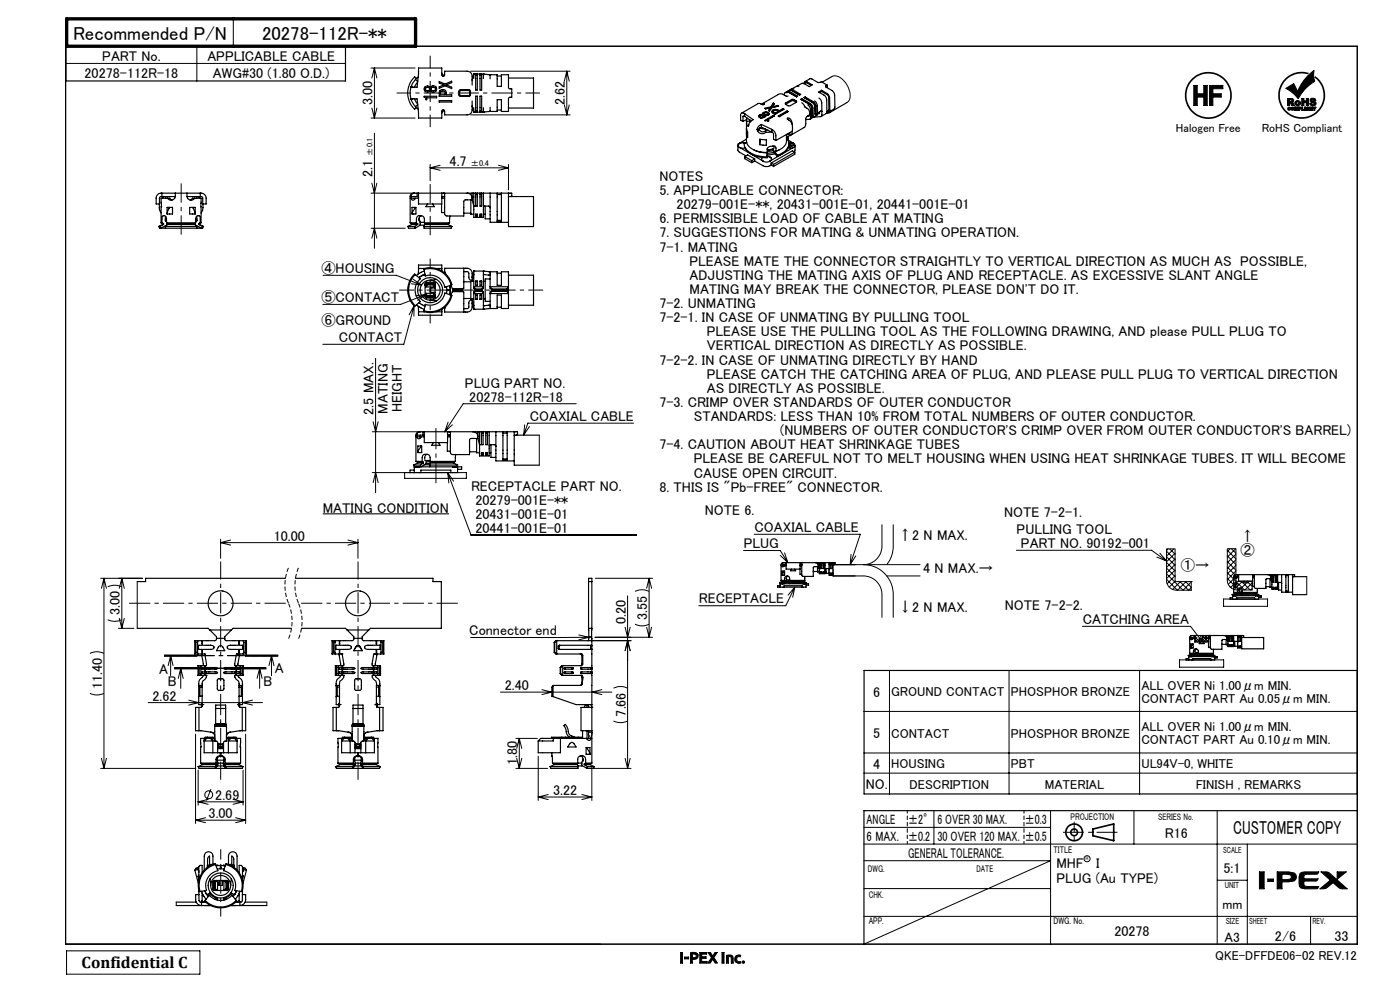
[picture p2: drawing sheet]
<svg xmlns="http://www.w3.org/2000/svg" width="420mm" height="297mm" viewBox="0 0 420 297" stroke-linecap="round" stroke-linejoin="round" font-family="sans-serif">
<defs><g id="words">
<g font-size="5.6">
<text x="21.9" y="12.1">Recommended P/N</text>
<text x="78.6" y="12.1">20278-112R-**</text>
<text x="370" y="250">CUSTOMER COPY</text>
</g>
<text font-size="4.9" x="24.5" y="290.2">Confidential C</text>
<g font-size="4.2">
<text x="25.4" y="23.4">20278-112R-18</text>
<text x="30.7" y="18.2">PART No.</text>
<text x="62.2" y="18.2">APPLICABLE CABLE</text>
<text x="63.9" y="23.4">AWG#30 (1.80 O.D.)</text>
<text x="111.7" y="31.5" transform="rotate(-90 111.7 31.5)">3.00</text>
<text x="169.5" y="31.5" transform="rotate(-90 169.5 31.5)">2.62</text>
<text x="111.7" y="53" transform="rotate(-90 111.7 53)">2.1</text>
<text x="134.9" y="49.7">4.7</text>
<text x="197.8" y="54.2">NOTES</text>
<text x="197.8" y="58.5">5. APPLICABLE CONNECTOR:</text>
<text x="203" y="62.7">20279-001E-**, 20431-001E-01, 20441-001E-01</text>
<text x="197.8" y="66.9">6. PERMISSIBLE LOAD OF CABLE AT MATING</text>
<text x="197.8" y="71.2">7. SUGGESTIONS FOR MATING &amp; UNMATING OPERATION.</text>
<text x="197.8" y="75.4">7-1. MATING</text>
<text x="96.5" y="81.9">④HOUSING</text>
<text x="206.9" y="83.9">ADJUSTING THE MATING AXIS OF PLUG AND RECEPTACLE. AS EXCESSIVE SLANT ANGLE</text>
<text x="206.9" y="79.6">PLEASE MATE THE CONNECTOR STRAIGHTLY TO VERTICAL DIRECTION AS MUCH AS POSSIBLE,</text>
<text x="206.9" y="88.1">MATING MAY BREAK THE CONNECTOR, PLEASE DON'T DO IT.</text>
<text x="96.4" y="90.6">⑤CONTACT</text>
<text x="197.8" y="92.3">7-2. UNMATING</text>
<text x="96.4" y="97.3">⑥GROUND</text>
<text x="197.8" y="96.6">7-2-1. IN CASE OF UNMATING BY PULLING TOOL</text>
<text x="212" y="100.8">PLEASE USE THE PULLING TOOL AS THE FOLLOWING DRAWING, AND please PULL PLUG TO</text>
<text x="101.6" y="102.6">CONTACT</text>
<text x="212" y="105">VERTICAL DIRECTION AS DIRECTLY AS POSSIBLE.</text>
<text x="197.8" y="109.3">7-2-2. IN CASE OF UNMATING DIRECTLY BY HAND</text>
<text x="212" y="113.5">PLEASE CATCH THE CATCHING AREA OF PLUG, AND PLEASE PULL PLUG TO VERTICAL DIRECTION</text>
<text x="139.5" y="116.2">PLUG PART NO.</text>
<text x="212" y="117.7">AS DIRECTLY AS POSSIBLE.</text>
<text x="112.1" y="124.3" transform="rotate(-90 112.1 124.3)">2.5 MAX.</text>
<text x="116.3" y="124" transform="rotate(-90 116.3 124)">MATING</text>
<text x="120.6" y="123.6" transform="rotate(-90 120.6 123.6)">HEIGHT</text>
<text x="140.8" y="120.4">20278-112R-18</text>
<text x="197.8" y="122">7-3. CRIMP OVER STANDARDS OF OUTER CONDUCTOR</text>
<text x="158.9" y="126.2">COAXIAL CABLE</text>
<text x="208.2" y="126.2">STANDARDS: LESS THAN 10% FROM TOTAL NUMBERS OF OUTER CONDUCTOR.</text>
<text x="234" y="130.4">(NUMBERS OF OUTER CONDUCTOR'S CRIMP OVER FROM OUTER CONDUCTOR'S BARREL)</text>
<text x="197.8" y="134.7">7-4. CAUTION ABOUT HEAT SHRINKAGE TUBES</text>
<text x="208.2" y="138.9">PLEASE BE CAREFUL NOT TO MELT HOUSING WHEN USING HEAT SHRINKAGE TUBES. IT WILL BECOME</text>
<text x="208.2" y="143.1">CAUSE OPEN CIRCUIT.</text>
<text x="141.3" y="147">RECEPTACLE PART NO.</text>
<text x="197.8" y="147.4">8. THIS IS &quot;Pb-FREE&quot; CONNECTOR.</text>
<text x="96.8" y="153.7">MATING CONDITION</text>
<text x="142.6" y="151.3">20279-001E-**</text>
<text x="142.6" y="155.5">20431-001E-01</text>
<text x="211.4" y="154.3">NOTE 6.</text>
<text x="301.2" y="155">NOTE 7-2-1.</text>
<text x="82.1" y="162">10.00</text>
<text x="142.6" y="159.7">20441-001E-01</text>
<text x="226.4" y="159.4">COAXIAL CABLE</text>
<text x="269.4" y="161.9">↑2 N MAX.</text>
<text x="305" y="160">PULLING TOOL</text>
<text x="223.2" y="164.4">PLUG</text>
<text x="306.3" y="164.3">PART NO. 90192-001</text>
<text x="372.2" y="162.1">↑</text>
<text x="372.2" y="166.4">②</text>
<text x="277" y="171.7">4 N MAX.→</text>
<text x="354.3" y="170.8">①→</text>
<text x="36" y="184.4" transform="rotate(-90 36 184.4)">3.00</text>
<text x="194.2" y="185.8" transform="rotate(-90 194.2 185.8)">3.55</text>
<text x="209.7" y="180.9">RECEPTACLE</text>
<text x="269.4" y="183.6">↓2 N MAX.</text>
<text x="301.4" y="182.9">NOTE 7-2-2.</text>
<text x="140.8" y="190.4">Connector end</text>
<text x="187.7" y="187.1" transform="rotate(-90 187.7 187.1)">0.20</text>
<text x="324.8" y="187.1">CATCHING AREA</text>
<text x="47.7" y="202">A</text>
<text x="82.5" y="201.8">A</text>
<text x="30.6" y="206.5" transform="rotate(-90 30.6 206.5)">11.40</text>
<text x="45.8" y="210">2.62</text>
<text x="50.3" y="205.7">B</text>
<text x="79" y="205.7">B</text>
<text x="151.5" y="206.8">2.40</text>
<text x="262" y="208.9">6</text>
<text x="187.7" y="214.8" transform="rotate(-90 187.7 214.8)">7.66</text>
<text x="262" y="221.2">5</text>
<text x="155.2" y="229.4" transform="rotate(-90 155.2 229.4)">1.80</text>
<text x="262" y="230.5">4</text>
<text x="64.6" y="239.7">2.69</text>
<text x="165.9" y="238.3">3.22</text>
<text x="259.8" y="236.6">NO.</text>
<text x="62.6" y="245.2">3.00</text>
<text x="349.5" y="251.2">R16</text>
<text x="272.4" y="257">GENERAL TOLERANCE.</text>
<text x="316.9" y="260.3">MHF</text>
<text x="328.8" y="260.3">I</text>
<text x="367.1" y="261.7">5:1</text>
<text x="316.9" y="264.5">PLUG (Au TYPE)</text>
<text x="334.3" y="280.6">20278</text>
<text x="382.5" y="282.1">2/6</text>
<text x="400.3" y="282.1">33</text>
</g>
<g font-size="4.1">
<text x="260" y="252">6 MAX.</text>
<text x="260" y="247">ANGLE</text>
<text x="272.5" y="247">±2°</text>
<text x="281.2" y="247">6 OVER 30 MAX.</text>
<text x="307.5" y="247">±0.3</text>
<text x="272.5" y="252">±0.2</text>
<text x="281.2" y="252">30 OVER 120 MAX.</text>
<text x="307.5" y="252">±0.5</text>
<text x="366.8" y="272.5">mm</text>
<text x="367.4" y="282.2">A3</text>
</g>
<g font-size="3.9">
<text x="267.3" y="208.7">GROUND CONTACT</text>
<text x="303.2" y="208.7">PHOSPHOR BRONZE</text>
<text x="342.4" y="206.8">ALL OVER Ni 1.00μm MIN.</text>
<text x="342.4" y="210.7">CONTACT PART Au 0.05μm MIN.</text>
<text x="267.3" y="221.1">CONTACT</text>
<text x="303.2" y="221.1">PHOSPHOR BRONZE</text>
<text x="342.4" y="219.1">ALL OVER Ni 1.00μm MIN.</text>
<text x="342.4" y="223">CONTACT PART Au 0.10μm MIN.</text>
<text x="267.3" y="230.3">HOUSING</text>
<text x="303.2" y="230.3">PBT</text>
<text x="342.4" y="230.3">UL94V-0, WHITE</text>
<text x="272.8" y="236.4">DESCRIPTION</text>
<text x="313.4" y="236.4">MATERIAL</text>
<text x="358.7" y="236.4">FINISH , REMARKS</text>
<text x="364.6" y="287.8">QKE-DFFDE06-02 REV.12</text>
</g>
<g font-size="3.5">
<text x="352.8" y="39.7">Halogen Free</text>
<text x="378.5" y="39.7">RoHS Compliant</text>
</g>
<g font-size="2.9">
<text x="321.2" y="245.8">PROJECTION</text>
<text x="316.1" y="255.7">TITLE</text>
<text x="260.4" y="261.2">DWG.</text>
<text x="292.9" y="261.2">DATE</text>
<text x="260.6" y="269">CHK.</text>
<text x="260.6" y="277">APP.</text>
<text x="316.1" y="277">DWG. No.</text>
</g>
<text font-size="2.8" x="347.5" y="245.8">SERIES No.</text>
<g font-size="2.7">
<text x="366.9" y="255.7">SCALE</text>
<text x="367.4" y="266.1">UNIT</text>
<text x="367.7" y="277">SIZE</text>
<text x="374.7" y="277.1">SHEET</text>
<text x="393.8" y="277.1">REV.</text>
</g>
<g font-size="2.5">
<text x="111.7" y="46.6" transform="rotate(-90 111.7 46.6)">±0.1</text>
<text x="141.3" y="49.7">±0.4</text>
</g>
<text font-size="1.4" x="325.7" y="257.8">R</text>
</g></defs>
<g fill="none" stroke="#000" stroke-width=".3">
<path d="M19.7 13.9h387.5v269.1h-387.5zM19.8 19h83.8M59.1 13.8v10.5M70 5.6v8.3M111.3 35.4h13.2M111.3 20.4h13.2M111.5 32.4l.8 3M112.3 20.4v15M112.3 39.9v34.5M112.3 20.4l.8 3M112.3 20.4l-.8 3M113.1 32.4l-.8 3"/>
<path d="M141.1 34.4h29.9M141.1 21.3h29.9M169.3 31.4l.7 3M170 21.3v13.1M170 21.3l.8 3M170 21.3l-.7 3M170.8 31.4l-.8 3M249.6 22.9a3.2 3.2 0 0 1 3.7 1.5 5.3 5.3 0 0 1 1.3 5.9l-.5 .4M358.1 25.6h1.1v2.5h1.9v-2.5h1.1v6h-1.1v-2.5h-1.9v2.5h-1.1zM362.9 25.6h4v1h-3v1.5h2.5v1h-2.5v2.5h-1zM385.7 26.5l2.4-1.4 1.2 2.3 2-3.5 2.9-2.8-.1 1.5 .3 1.8-2.8 2.2-2.1 3-1.3-1.5zM386.3 29.5l1.6 .2 .2 .5-.5 .5 .7 .9h-.8l-.5-.8-.1 .8h-.6z"/>
<path d="M386.4 32.3l.5-.2 .3 .3-.4-.1-.2 .4 .2 .1 .4-.1a.46 .46 0 0 1-.7 .3 .46 .46 0 0 1-.1-.7zM386.9 29.9h.6v.4l-.6 .1zM388.4 32.1h.4l.1 .6 .1-.6h.4v1h-.2v-.7l-.2 .7h-.2l-.2-.7v.7h-.2zM389.6 32.1l.8 .2-.1 .3-.4 .1v.4h-.3zM389.9 32.3l.2 .2h-.2zM390.5 29.5h.7v.8h.7v-.8h.6v2.1h-.6v-.8h-.7v.8h-.7zM390.5 32.1h.3v.7h.5v.3h-.8zM391.4 32.1h.3v1h-.3zM392.3 32.4l.1 .3h-.2zM392.8 33.1l-.3-1h-.4l-.3 1 .3-.2 1 .2v-.6l.4 .6h.2v-1h-.2v.5l-.4-.5h-.2v1M393.1 29.7l.4-.2 .9 .1 .4 .5h-.6l-.2-.3-.4 .2 .7 .4a.64 .64 0 0 1 .5 .7 .64 .64 0 0 1-.6 .5h-1l-.2-.3-.1-.4h.6l.2 .4 .5-.3-1.1-.6zM393.9 32.1h.9v.2h-.4v.8h-.2v-.8h-.3z"/>
<path d="M111.3 57.9h13.2M111.5 54.9l.8 3 .8-3M129 49.3v4.9M129 50.3h23.5M129 50.3l3 .7M132 49.5l-3 .8M149.5 49.5l3 .8M152.5 49.3v7.6M152.5 50.3l-3 .7M111.3 68.4h10.3M111.5 71.4l.8-3 .8 3M96.9 82.5h22l7.6 2.9"/>
<path d="M123.4 85.1l3.1 .3M123.9 83.7l2.6 1.7M124.2 91.6l-3.1 11.6h-24.3M124.2 91.6v3.2M124.2 91.6l-1.5 2.8M127.8 88.3l-7.6 2.9h-23.4M127.8 88.3l-2.5 1.7M127.8 88.3l-3.1 .3M112.7 107.4v40.3M111.7 129.4h14.6M111.9 126.4l.8 3 .8-3M134.4 126.5l-1 2.9"/>
<path d="M135.7 127.3l-2.3 2.1M157.4 127.3l-.3 3.1M158.8 127.8l-1.7 2.6M161.8 130.4v9M172.9 121h-33.9l-5.6 8.4M190.1 126.8h-31.7l-1.3 3.6M111.7 141.6h28.2v1.8h-18.5v-1.8M111.9 144.6l.8-3 .8 3M134.3 141.6l7 18.7h49.7M134.3 141.6l1.8 2.6M134.3 141.6l.4 3.1M264.6 157.3v6.4a5.5 5.5 0 0 1-5.6 5.5 9 9 0 0 1 9 9v6.8"/>
<path d="M268 157.3l-.1 7.2-.6 2.5-1.3 2.2M30.2 173.3h12.5M31.2 173.3v57M31.2 173.3l.7 3M31.2 173.3l-.8 3M32.3 175.9l1.8-.5 2.4 .5M36.5 173.3v15M36.5 173.3l.8 3M36.5 173.3l-.7 3M41.2 174.3v14M66.2 161.6v5.7M66.2 162.6h41.2"/>
<path d="M66.2 162.6l3 .8M69.2 161.9l-3 .7M104.4 161.9l3 .7M107.4 161.6v5.7M107.4 162.6l-3 .8M178.6 173.3h17.2M188.3 178.6v51.7M190.5 177.2l2.1-.5 2.1 .5M194.7 173.3v17.7M194.7 173.3l.8 3M194.7 173.3l-.7 3M223.1 165h11l2.3 3.6"/>
<path d="M226.3 160.1h31.8l-3 9.1M234.1 166.5l2.3 2.1M235.4 165.7l1 2.9M238.4 176l-2.7 5.5h-26M238.4 176l-.6 3M238.4 176l-2 2.4M249.9 172.6h9.1a5.5 5.5 0 0 1 5.6 5.6v6.8M249.9 169.2h26.1M255.3 166.2l-.2 3M256.7 166.6l-1.6 2.6M266 172.6h10M304.9 164.9h40.6l4.5 3.2"/>
<path d="M347.1 167l2.9 1.1M347.9 165.8l2.1 2.3M350 164.5v9.4a3 3 0 0 0 3 3h4.4v-2.6M350 171.9l4.9 5 2.5-2.5M350 173.6l3.2 3.3M350 170.2l2.5 2.6M350 168.6l2.5 2.5M350 166.9l2.5 2.6M350 165.2l2.5 2.6M350.4 164.5l-.4 .5M350.9 164.5l1.6 1.6M352.1 164.5l-2.1 2.2"/>
<path d="M352.5 164.5v9.6l.2 .2h4.7M352.5 165.8l-2.5 2.6M352.5 167.5l-2.5 2.6M352.5 169.2l-2.5 2.6M352.5 170.8l-2.5 2.6M352.5 172.5l-2.4 2.4M352.6 174.2l-1.8 1.8M354 174.3l2.6 2.6M354.1 174.3l-2.3 2.3M355.7 174.3l1.7 1.7M355.8 174.3l-2.6 2.6M357.4 174.3h.1"/>
<path d="M357.4 176.1l-.8 .8M367.1 179.5h13.2v2.2h-13.2zM368.2 164.5v9.3a2.95 2.95 0 0 0 3 3h4.4v-2.6h-4.5M368.2 173.4l3.5 3.4M368.2 171.7l5.1 5.1M368.2 170l2.6 2.5M368.2 168.3l2.6 2.6M368.2 166.6l2.6 2.6M368.2 164.9l2.6 2.6M368.8 175.7l.5 .5M369 164.5l-.8 .8M369.4 164.5l1.4 1.3"/>
<path d="M370.7 164.5l-2.5 2.5M370.8 164.5v9.5l.3 .2M370.8 166.1l-2.6 2.6M370.8 167.7l-2.6 2.7M370.8 169.4l-2.6 2.6M370.8 171.1l-2.6 2.6M370.8 172.8l-2.3 2.3M371 174.2l-1.8 1.9M372.5 174.2l2.5 2.6M372.7 174.2l-2.4 2.5M374.1 174.2l1.5 1.5M374.4 174.2l-2.6 2.6"/>
<path d="M375.6 174.7l-2.1 2.1M375.6 176.4l-.4 .4M27 195.8l1.8-.5 .9 .1 1.5 .4M32.3 185.7l2.1 .5 2.1-.5M35.5 188.3h4.7M35.8 185.3l.7 3M37.3 185.3l-.8 3M49.2 196.7h10zM49.2 196.5h10M49.2 196.3h10M51.2 196.5v6M51.2 196.5l.7 3"/>
<path d="M51.2 196.5l-.8 3M73.5 196.5h10M73.5 196.3h10M73.5 196.7h10M81.5 196.5v6M81.5 196.5l.7 3M81.5 196.5l-.8 3M173.6 190.3l3 .7M176.6 191l-35.4 .1M176.6 191l-3 .8M176.6 191h.9M178.5 191h17.3"/>
<path d="M187.5 195l.8-3 .8 3M187.5 188l.8 3 .8-3M189.3 192h-11.9M190.5 187.1l1.8 .5 1-.1 1.4-.4M194 188l.7 3M195.5 188l-.8 3M324.7 187.7h32.5l2.9 3.8M353.9 197.8h13.2v2.2h-13.2zM358.4 191.7l.8 .7M358.4 190.8l1.6 1.6M358.7 190.6l-.3 .3M359.1 191.1l-.7 .6"/>
<path d="M359.4 191.5l-.8 .9M360 191.6l.9 .8M360.5 191.2l1.2 1.2M360.5 190.5l-.3 .3M360.6 190.5l1.9 1.9M361.4 190.5l-2 1.9M361.4 190.5l1.2 1.2M362.2 190.5l-1.9 1.9M362.3 190.5l.3 .3M362.6 190.9l-1.5 1.5M362.6 191.7l-.7 .7M27 207.8l1.8 .5 .9-.1 1.5-.4"/>
<path d="M44.5 210.6h34.2M52.2 200.3h27.7M52.2 200.1h10M52.2 200.5h10M54.2 200.3v6M54.2 200.3l.8 3M54.2 200.3l-.7 3M56.6 209.8l3 .8-3 .7M69.9 200.1h10M69.9 200.5h10M75.7 209.8l-3 .8 3 .7M77.9 200.3v6"/>
<path d="M77.9 200.3l.7 3M77.9 200.3l-.8 3M150.1 207.4h33.5M162.6 206.7l3 .7-3 .8M180.6 206.7l-3 .7 3 .8M184 216.1l1.9 .5 .9-.1 1.5-.4M184 206.2l2.2-.5 2.1 .5M259.2 213.2h148M266.8 200.9v37M302.7 200.9v37M341.9 200.9v37M30.2 230.3h28.5"/>
<path d="M30.4 227.3l.8 3M31.9 227.3l-.7 3M58.7 220v26.8M59.4 230.8v10.5M62.4 239.6l-3 .7M63.3 236.5l-1.4 3.4M69.9 239.6l3 .7M72.9 230.8v10.5M73.7 220v26.8M154.8 230.3h9.5M154.8 221.3h6.4M155 227.3l.8 3"/>
<path d="M155.8 221.3v9M155.8 221.3l.7 3M155.8 221.3l-.8 3M156.5 227.3l-.7 3M161.5 226.6v13.3M161.5 238.9h16.1M161.5 238.9l3 .7M164.5 238.1l-3 .8M174.6 238.1l3 .8M176.3 230.3h13M177.6 229.7v10.2M177.6 238.9l-3 .7"/>
<path d="M187.5 227.3l.8 3M189.1 227.3l-.8 3M259.2 225.7h148M259.2 231.7h148M58.7 245.8h15M58.7 245.8l3 .8M59.4 240.3h13.5M59.4 240.3l3 .7M61.7 245.1l-3 .7M70.7 245.1l3 .7M72.9 240.3l-3 .7M73.7 245.8l-3 .8"/>
<path d="M259.2 257.9h56l-56 25.1M259.2 253h148M259.2 248h56M280.2 243v10M315.2 243v40M340.2 243v10M365.2 243v40M374.2 253v30M259.2 274.6h148M259.2 266.3h56M365.2 263.8h9M377.8 261.3h1.4v5.1h-1.4z"/>
<path d="M380.4 263.5h1.6v.7h-1.6zM383.2 261.3h3.3l1.8 .4a1.38 1.38 0 0 1 0 2.3l-1.8 .3h-1.9v2.1h-1.4zM384.6 262l2.4 .2a.71 .71 0 0 1 0 1.3l-2.4 .1zM390 261.8l.6-.4 .9-.1h4.1l-.3 .6-.4 .1-3.5 .1-.2 .6v.7h4.2l-.4 .6-3.8 .1 .1 1.4 .7 .2h3.6l-.3 .6-3.8 .1-1.3-.3a4.8 4.8 0 0 1-.2-4.3zM393.2 274.6v8.4M396.3 261.3l2.1 .1 .5 .3 5.2 4.7a3.8 3.8 0 0 1-4.2-1.9l-2.2 1.8-1.7 .1 3.1-2.6zM401.1 261.3h2.8l-2.8 2.2zM20 285h40v7h-40zM204.2 285.5h.6v3.1h-.6zM205.4 286.8h1.2v.6h-1.2zM207.2 285.5l.4-.1a1.65 1.65 0 0 1 1.9 .7l-.2 .9-.5 .4-1.1 .1v1.1h-.5zM207.7 286l1.1 .2-.1 .7-1 .1z"/>
<path d="M209.9 285.5h2.1v.5h-1.5v.7h1.3v.5h-1.3v.9h1.6v.5h-2.2zM212.4 285.5h.7l.7 1 .7-1h.7l-1.1 1.5 1.1 1.6h-.6l-.8-1.1-.8 1.1h-.6l1.1-1.6zM216.6 285.5h.6v3.1h-.6zM217.9 286.3l.8-.1a.96 .96 0 0 1 1.3 1.1v1.3h-.6l-.1-1.7-.8-.2v1.9h-.6zM220.9 286.4l.8-.2 .5 .1-.1 .5-.6-.1-.4 .2-.1 .5 .1 .6 .4 .2 .7-.1 .1 .5-.9 .1-.8-.4-.1-.3a1.59 1.59 0 0 1 .4-1.6zM222.7 288.1h.6v.5h-.6z"/>
<circle cx="387.7" cy="32.6" r=".46"/>
<circle cx="387.8" cy="32.6" r=".21"/>
<circle cx="389.3" cy="30.9" r=".82"/>
<circle cx="389.4" cy="30.9" r=".37"/>
<circle cx="62.6" cy="238.2" r="1.19"/>
<circle cx="326.1" cy="257.4" r=".91"/>
</g>
<g fill="none" stroke="#000" stroke-width=".35">
<path d="M19.7 13.9h387.5v269.1h-387.5zM19.8 13.8h83.8v10.5h-83.8zM123.3 26.1a6.3 6.3 0 0 0 0 3.5M123.3 26.1h1.1M123.3 29.6h1.1M123.3 29.6l.1 .2M123.4 29.8l1.2 2.2M123.4 26l-.1 .1M123.4 26l.5 .1M123.9 29.6l-.5 .2M124.4 29.6l.9 1.6M124.4 29.6h.7l.5 5.8h6.9v-2.1l.4-.4a.55 .55 0 0 1 .5 .3 .55 .55 0 0 1 0 .6v.6h6.7a1.45 1.45 0 0 0 1.5-1.5v-1.1"/>
<path d="M124.6 23.8l-1.2 2.2M124.6 32l.8 .7M124.6 23.8l.7 .6M125 23.5l-.6-.5a6.7 6.7 0 0 0 0 9.7l.6-.5M125.3 24.6l-.9 1.5M125.3 31.4l-.7 .6M125.4 23.1l-.8 .7M127.2 28.9h3.8v.4h-3v.6h-.2zM127.5 26.1a1.02 1.02 0 0 1 1.6 .2 1 1 0 0 1 1.5-.4 1 1 0 0 1 0 1.6 1 1 0 0 1-1.5-.4 .94 .94 0 0 1-1.4 .3 .94 .94 0 0 1-.2-1.3zM127.7 26.3a.63 .63 0 0 1 .9-.1 .63 .63 0 0 1 .2 .8 .63 .63 0 0 1-.8 .2 .63 .63 0 0 1-.3-.9zM129.4 26.3a.64 .64 0 0 1 1-.1 .64 .64 0 0 1-.1 1l-.9-.1zM131.8 30.2h3.7v.4h-3.7z"/>
<path d="M131.8 24.4l1.7 .8 2-.9v.5l-1.6 .6 1.6 .7v.5l-2-.9-1.7 .8v-.5l1.3-.6-1.3-.5zM132 27.1a1.17 1.17 0 0 1 1.5-.1 1.17 1.17 0 0 1 .4 1.4h1.6v.5h-3.7v-1.3zM132.3 27.4l.5-.1a.76 .76 0 0 1 .7 1.1h-1.4zM132.5 22.2l.8 .5M133.3 33.1l-.8 .6M137.9 27l2.9-.1 .3 .4v1.2l-.4 .4h-2.8l-.2-.4v-1.2zM138 27.2l2.7-.1 .2 .2v1.2l-2.8 .1-.2-.1zM141.6 24v-1.1a1.51 1.51 0 0 0-1.5-1.6h-6.7v.5a.65 .65 0 0 1 0 .7 .65 .65 0 0 1-.6 .3l-.3-.3v-2.1h-6.9l-.5 5.7h-.7M141.6 30.3v1.5M141.6 24v1.5M141.6 31.8l.5 1.8M142.1 32.3v1.3"/>
<path d="M142.1 22.2v1.3M142.1 33.6h.1M142.1 22.2h.1M142.1 33.6h3M142.1 22.2h3M142.1 22.2l-.5 1.8M142.7 33.6v-4.8h.5v4.8M142.7 22.2v4.8h.5v-4.8M142.7 22.6h.5M142.7 33.2h.5M144 33.6v-4.8h.5v4.8M144 22.2v4.8h.5v-4.8"/>
<path d="M144 22.6h.5M144 33.2h.5M145 32.3v1.3M145 22.2v1.3M145 22.2l2 .2M147 32.1v1.3M147 22.4h2.2v3.5h1.2v-3.5h2.1v3.8l.4 .4h.6v2.5h-.6l-.4 .5v3.8h-2.1v-3.5h-1.2v3.5h-2.2M147 22.4v1.2M147 33.4l-2 .2M147 22.4h.1M149.2 22.8h1.2M149.2 33h1.2"/>
<path d="M152.5 23.4h7.6v9h-7.6M223.4 34.1l2.6 1.8a2.34 2.34 0 0 0-1.5 1.9l-.5-.5-.1-1M223.4 34.9l-.4-.2-.1 .2v1.5M223.4 34.1a.69 .69 0 0 0-.8-.3 .69 .69 0 0 0-.4 .8v1.4l.7 .4M223.4 34.1v.8M223.4 34.9l1.9 1.3M223.9 36.2v6.1a4.2 4.2 0 0 0 4 3.2l2.3 .2M223.9 38.5l.4 1.1v1.6l-.4-1 .3-.7M223.9 36.3h1.1M224 35.8l-1.1 .6M224.1 35.4l-.2 .9M225.1 36.4l-.1-.4v.6"/>
<path d="M227.1 38.8l.2 .5M227.3 39.3a1.59 1.59 0 0 0 2.4 .4M227.9 38.4l1.8 .3M227.9 34.4l-.3 .5 .2 .3 .7 .2 .7-.2M227.9 34.6l-.3 .4M227.9 34.4h.1M227.9 34.4v.2M227.9 38.4l-.8 .4M227.9 34.6h.1M227.9 34.9l.2 .4M227.9 34.9l.2 .2M228.1 35.3h.3"/>
<path d="M228.1 35.1l.3 .1M228.1 35.1v.2M228.2 34.6l-.3 .3M228.2 34.6h.1M228.2 34.6l.6-.1 .4 .2M228.4 35.2v.1M228.4 37.3l-.8 .5-.5 1M228.4 37.3l3.1 1.5M228.4 37.3v.8M228.4 38.1l3.1 1.5M228.4 38.1l-.5 .3M228.5 34.5l-.6 .1"/>
<path d="M228.5 31.3l.3-.3 .5 .2-.6 .2-1.1-.4-5.1 2.9M228.6 34.3h.2M228.6 34.3l-.7 .1M228.6 34.3v.2M228.8 34.3v.2M228.9 35.2l-.5 .1M228.9 35l-.5 .2M228.9 35.2h.1M228.9 35h.1M229 33.7l-.2 .6M229 33.9l-.2 .3M229 33.7v.2"/>
<path d="M229.1 34.2l.1 .4M229.1 34.2l.1 .2M229.2 34.7l-.3 .5M229.2 34.7l-.3 .3M229.2 35.2h.1M229.2 34.4l.4 .1M229.2 34.6l.2 .1M229.2 34.4v.2M229.4 34.6l-.2 .6M229.4 34.6v.2M229.6 34.5v.2M229.8 39.1h.7"/>
<path d="M229.8 39.1a1.19 1.19 0 0 1-2-.3l-.5 .5M229.8 39.1l-.1 .6M229.8 33.5l.7 .2M229.8 33.5l-.8 .2M229.8 33.7l-.8 .2M229.8 33.7l.7 .2M229.8 33.5v.2M230.1 34.6l-.4 .1M230.1 34.4l-.5 .1M230.1 34.4v.2M230.2 36l.1 .2M230.4 34l-.3 .6"/>
<path d="M230.4 34a.79 .79 0 0 0-1.3 .2M230.4 34l-.3 .4M230.5 33.7l.3 .4-.1 .3-1.3 .2M230.5 33.9l.3 .3M230.5 33.7v.2M231.1 32.3l-.5 .9M231.2 32l-1.8 .5 .3 .1 1.4-.3M231.2 32.2l-1.5 .4M231.2 32v.2M231.5 39.5l-1.8 .2M231.5 38.8a2.21 2.21 0 0 1 1.3 1.9v1.4M231.5 39.6l.6 .5v1.6l.7 .4"/>
<path d="M231.5 38.8v.8M231.9 33.2l-.3 .4M231.9 33v.2M232 33.5v.3l.5 .3M232 33.5l.5 .4M232 30.9l.3 .2-.6 .9M232 30.9l-.8 1.1M232 30.9v.2M232 31.1l-.8 1.1M232 31.1l.2 .1M232 34.6l-2.6 1.5 1.2 .1-.4-.2M232 34.6v.2"/>
<path d="M232 34.6l.3 .1-2.1 1.3M232 34.8l-2.4 1.4M232 34.8l.2 .1M232.5 33.9v.2M232.7 32.8l.7 .2M232.7 32.8l-.8 .2M232.7 33l-.8 .2M232.7 33l.7 .2M232.7 33l-.7 .5M232.7 33l.8 .4M232.7 32.8v.2M233.3 31.6l.3 .2-2 .4-.7 1.1-.4-.2 .6-.8"/>
<path d="M233.3 31.6l-1.6 .4M233.3 31.8l-1.6 .4v-.2M233.3 31.8v.1M233.3 31.6v.2M233.4 33l.4 .2M233.4 33.2l.4 .2M233.4 33v.2M233.5 34.8l2.6-1.5 .3 .1-2.6 1.6zM233.5 33.4l-1 .7M233.5 33.4l-1 .5M233.8 33.2v.2M234.9 32.6l.3 .1-2.6 1.6-1-.6v-.5l.3-.2"/>
<path d="M234.9 32.6l-1.1 .6M234.9 32.8l-1.1 .6M234.9 32.8h.1M234.9 32.6v.2M235.6 30.9l2.2-1.2 1.2 .7-2.1 1.3-1.3-.5zM236.1 27.8a.56 .56 0 0 0-.6 0 .56 .56 0 0 0-.2 .7M236.1 27.5l.6-.2 2.6 1.5-.4 .2-2.5-1.5-.9 .3M236.1 33.5l-2.5 1.4M236.1 33.5h.2M236.1 33.3v.2M236.4 28.8h-.5l-1.3-.7h-.7l-5.2 3M236.6 27.7l2.4 1.3"/>
<path d="M237 39.7v1M237 27l.6-.2 2.6 1.5-.3 .2-2.6-1.5-1 .4M237.5 27.1l2.4 1.4M237.6 26.6l.6 .1M237.6 26.6l-.4 .2M237.7 37.4l-.2-.9a.99 .99 0 0 0-1.2-1v.3a2.53 2.53 0 0 1 1.4 2v1.5l-4.9 2.8M237.7 39.3v.1a1.13 1.13 0 0 1-.7 1.3M238.9 30.7l-.2 .1v-.3l-1-.4-1.8 1v.3M239.1 25.8l.6 .1M239.1 25.8l-1.5 .8M240.5 30.8l1 1.3M240.6 29.6l-.4 .2 2.5 1.4 .6 .6 .2 .6 .1 2.5 .4-.2"/>
<path d="M240.6 29.6l2.5 1.4 .5 .6 .3 .6 .1 2.5M240.6 29.9l2.8 1.8 .3 2.9M240.6 29.6v.3M240.6 29.9h-.1M241.2 25h-.6l-1.5 .8M241.2 25.1l.7-.3 1.5 .8M241.3 32l.8 .5a1.47 1.47 0 0 1 .8 1.4 1.47 1.47 0 0 1-1 1.2l-.2 .5a3.5 3.5 0 0 1-.3 2.5l-4.3 2.5M241.5 24.5l1.7-1 2.2 1.2 1-.2 1.7 1M241.5 24.4l.6 .1 1.6 .9-.9 .6-1.6-.9zM241.5 29.1l-.3 .1 2.4 1.5 .6 .6 .2 .6 .1 2.5 .4-.2M241.5 29.1l2.9 1.8 .4 .8 .1 2.5M241.5 29.4l2.9 1.8 .2 2.8"/>
<path d="M241.5 29.1v.3M241.5 29.4h.1M242.3 31.4l.8 1.2 .1 2.5M242.5 34.7v.2h-.3M242.7 34.5l.5 .6M243.2 35.1v.1M243.2 35.2l-.3 .6h-1.2M243.2 35.2h.1M243.7 34.6l.3 .1M243.7 34.6h-.1M244.4 30.2l.8 1.2 .2 2.6M244.6 34l.3 .2"/>
<path d="M244.6 34l-.1 .1M245.4 34l-.3 .5-2.1 1.2M245.7 29.4l.8 1 .1 3M245.9 33.5v.5l-.6 .1M246.5 27.1l-.9 .5 1.7 1 .6 .7 .2 4.2M246.5 27.4l1.8 1.1 .2 .4 .2 4.1-.6 .4M246.5 27.1l1.9 1.2 .4 .7 .2 4.1-.4 .5h-.5M246.5 27.1v.3M246.5 27.4l-.6 .4M246.6 33.4l-.3-.2-.9 .8M246.6 33.4v1.2l-.3 .3-2.3 .2M248.1 33.5l-.3 .5-1.5 .9"/>
<path d="M248.1 25.5l-.4 .5 2 1.2 .5 .5 .2 .8v4l-1.7 1M248.1 25.5l-.1 .7M249.4 33.1l-.5 .6-1 .3M249.6 22.9l-2.9 1.7M254.1 30.7l-5.3 3.1M48.6 57.9v1M49.3 58.9l-.5 .5M49.7 58.9v.5M50.3 59.4h-2v7.4M50.3 59.4h.6l.7 .6M52.6 57.9h-4.3a1.51 1.51 0 0 0-1.5 1.5v1.7h1v-1.8l.2-.3 4.6-.1M52.6 58.9a1.27 1.27 0 0 1-1 1.1 1.27 1.27 0 0 1-1.3-.6"/>
<path d="M52.6 57.9v1M52.6 57.9h3.5M56.1 57.9h4.2a1.57 1.57 0 0 1 1.5 1.5v1.7h-1v-1.8l-.3-.4h-4.4M56.1 58.9a1.27 1.27 0 0 0 1 1.1 1.27 1.27 0 0 0 1.3-.6M56.1 57.9v1M58.4 59.4h1.9v7.4M58.4 59.4h-.7l-.7 .6M59 58.9v.5M59.4 58.9l.4 .2 .1 .3M60.1 57.9v1M123.3 58.9h2.3M123.3 58.9l.1 .5"/>
<path d="M123.4 59.4a.64 .64 0 0 0 .6 .6 .64 .64 0 0 0 .6-.6h1M123.4 59.4h.9l.1 .3M124.4 57.9h-.3a.99 .99 0 0 0-1.1 1v7.9M124.4 57.9a1.02 1.02 0 0 0-1.1 1M124.4 57.9h8.1M125.1 57.9v1M125.6 57.9v1.5M125.6 59.4v1.7h6.9v-1.7M132.5 57.9v1.5M132.5 58.9h.9M132.5 57.9h7.6M132.5 59.4h.9"/>
<path d="M133 57.9h.4v1.5M133 58.9l.4 .2M133.4 59.4v3.7a1.22 1.22 0 0 0 .7 1.6h5l.1-4.5 .4-.3h2M140.1 57.9a1.51 1.51 0 0 1 1.5 1.5M140.1 57.9h1.5M141.3 59.9v4.3h.8M141.6 59.9l.5 1.9M141.6 57.9v1.5M141.6 57.9h10.9M141.6 59.4v.5M142.1 57.9v3.9M142.7 57.9v3.9h.5v-3.9"/>
<path d="M142.7 58.3h.5M144 57.9v3.9h.5v-3.9M144 58.3h.5M145 57.9l.1 4M147 57.9v8.7h5.5M149.2 57.9v8.5h1.2v-8.5M149.2 58.3h1.2M152.5 57.9v10h7.6v-9h-7.6M152.5 57.9h1v.7l-.3 .3M221.4 43.6l.1 1.7 2.3 1.4M221.5 43.1l.1 .1M221.5 43.1v.3"/>
<path d="M221.8 44.2l1 .2 .8-.1M221.8 43a.62 .62 0 0 0-.4 .6 .62 .62 0 0 0 .4 .6M221.8 44.2l7.1 4.1M221.8 42.9v.1M221.8 42.9l-.3 .2M223.4 46.9l.9-.5 2.1 1.2M223.4 46.9l2.1 1.3M223.4 46.9v.7l2.1 1.2M223.6 42.9l-.8-.1-1 .2M223.6 44.4a6.9 6.9 0 0 0 6.5 2.9M223.7 42.8l-.9-.1-1 .2M223.9 41.7l-2.1 1.2"/>
<path d="M224 42.7l-.8 .3a4.3 4.3 0 0 0 3.9 3.6l3 .4M225.5 48.2v.6M226.2 44.9l1.9 .7 2.1 .2M226.4 48.3l2.5 1.4a2.4 2.4 0 0 0 2.5-.2M226.4 47.6v.7M226.4 47.6l-.9 .6M226.4 48.3l-.9 .5M227.9 41.7l2 .2v1.7l-2-.2zM228.1 41.7l-.2 1.7M228.6 47.2l-.1 .5 .4 .6M228.7 47.2l-.2 .5M228.9 48.3a1.92 1.92 0 0 0 2.1 0"/>
<path d="M230.1 47v.3M230.2 46.8a.93 .93 0 0 1 .9 .3 .93 .93 0 0 1 .1 1l-.2 .2M230.2 46.8l1 .4 .3 .5M230.2 45.8l-.1 1.2M230.2 45.6v.1M230.2 44.4v.2M230.3 45.6l-.2 1.7M231.4 48.9v.6M231.4 48.9l.7 .4M231.4 49.5l.7 .4M231.9 44.6l.1 .6 1 1.6M232 44.7l-1.7 .3"/>
<path d="M232 45.1l-1.7 .3M232.1 49.3v.6M232.2 44.6l-2 .3M232.2 43.8v.5M232.3 45.6l-2.1 .4M232.5 45.4l.7 1.1M232.5 46l-2.3 .4M232.8 45.3v-.9a1.11 1.11 0 0 0-1.4-.6 1.24 1.24 0 0 0-1.2 1v1M232.8 45.3h-.3v.1M233.2 46.5l-.2 .3M233.8 44.9l-1.3 .5M235.9 40.3v2a3.7 3.7 0 0 1-3.1 3"/>
<path d="M235.9 41.4a2.64 2.64 0 0 1-.9 4.3l-1.8 .8M235.9 40.7l.6 .3M236.3 44.4a4.8 4.8 0 0 1-3.3 2.4M236.3 40.1l.7 .6M236.4 41.9l1.7 1M236.5 44l.6 .1M236.5 41l-.6 .3M236.5 41v.6l-.2 .2M236.5 43.9l.6 .1M236.6 42.7l1.5 .2M236.6 42.8l1.5 .2M236.8 43.4l-.2 .1"/>
<path d="M236.8 43.3l.8 .3 .5-.2M236.8 43.3l-.1 .1M236.8 43.4l.7 .3M236.8 43.3v.1M237 43.3l.3-.3zM237.1 44v.1M237.3 43l-.6 .3M237.5 43.7l-.4 .2-.6-.1M238.1 43.4l-1 .7M238.1 43.4l-1 .6M238.1 44.2l-1 .2-.8-.1M238.1 43a.64 .64 0 0 1 .4 .6 .64 .64 0 0 1-.4 .6"/>
<path d="M238.1 44.2l-7.1 4.1M238.1 42.9v.1M238.4 45.6l-.7-.4-6.3 3.7M238.4 45.6l-6.3 3.7M238.4 45.6v.6l-6.3 3.7M238.5 43.6v1.4l-.3 .5M47.6 67.9h.3M47.6 67.9l.3 .5h.2M47.8 61.1v1.7l.5 1M47.9 67.9l.2 .5M48.1 68.4h1.6M48.3 66.8h.3"/>
<path d="M48.3 66.8l.5 .2M48.6 66.8v-1.5a.68 .68 0 0 1 .7-.7 .68 .68 0 0 1 .7 .8v1.4M48.6 66.8l.5 .2M48.8 67.3h.3M48.8 67h.3M48.8 67.3l-1.2 .6M48.8 67v.3M49.1 67.3l-1.2 .6M49.1 67v.3M49.5 67.9h9.7M49.5 67.9l.2 .5M49.6 66.1h.4"/>
<path d="M49.6 66.1l.4 .4M49.7 68.4h9.3M49.7 64.9l-.1 1.2M50 66.8h8.7M50 66.8l.3 .2M50.1 66.9l-.3 .7-1.7 .8M50.1 62.2h1.7v1.9h-1.7zM50.3 67.3h8.1M50.3 67h8.1M50.3 67.3l-.8 .6M50.3 67v.3M50.7 62.4l-.6 1.7"/>
<path d="M50.7 62.2v.2zM56.9 62.2h1.7v1.9h-1.7zM57.9 62.2l.1 .2M58 62.4l.6 1.7M58 62.2v.2M58.4 67.3l.8 .6M58.4 67v.3M58.6 66.9l.1 .6 1.8 .9M58.7 66.8a2.23 2.23 0 0 1 .3-2l.7-.1 .3 .2 .1 1.9M58.7 66.1h.4M58.7 66.8l-.3 .2M58.9 64.9l.2 1.2"/>
<path d="M59 68.4h1.5M59.1 66.1l-.4 .4M59.2 67.9l-.2 .5M59.6 67.3h.2M59.6 67h.2M59.6 67.3l1.2 .6M59.6 67v.3M59.8 67.3l1.3 .6M59.8 67v.3M60.1 66.8h.2M60.1 66.8l-.5 .2M60.3 66.8l-.5 .2"/>
<path d="M60.8 67.9h.3M60.8 67.9l-.3 .5M60.9 61.1l-.1 1.7-.5 1M61.1 67.9l-.3 .5h-.3M122.3 67.9h2.1M122.3 67.9l.3 .5h2M123 66.8h1.9M123 66.8l.5 .2M123.5 67.3h1.8M123.5 67h1.8M123.5 67.3l-1.2 .6M123.5 67v.3"/>
<path d="M123.6 62.2h1.2v1.9h-1.2zM124.4 67.9l.2 .5M124.5 62.2l-.9 1.9M124.9 66.8a2.35 2.35 0 0 1 .4-2l.7-.1a1.12 1.12 0 0 1 1.3 .9v1.2M124.9 66.8l.4 .2M125.3 67v.3M125.3 67.3l-.9 .6M125.7 65.4l.3 1M126 66.6h1.3M126 67.4l1.3 .1M126.4 64.7a1.16 1.16 0 0 0-.3 2l-.1 .7-1.4 1M127.2 67.9v.5h8.1l.3-.5"/>
<path d="M127.2 67.9h8.4M127.3 66.8h7.6M127.3 66.8l.1 .2M127.4 67.3h7M127.4 67h7M127.4 67v.3M127.4 67.3l-.2 .6M128.3 61.1l-.5 .8h2.5l-.5-.8M132.5 61.1v2.6h.9M134.4 67.3l1.2 .6M134.4 67v.3M134.9 66.8l-.5 .2"/>
<path d="M135 64.7l-.1 2.1M139.1 63.9h2.2M142.1 61.8v3.4h2.9l.1-3.3M142.1 61.8h.1M142.7 64.2h.5v.7h-.5zM142.7 64.6h.5M144 64.2h.5v.7h-.5zM144 64.6h.5M145 64.2h.6M145.1 61.9l1.4-.1 .5 .5M145.6 61.8v3.8h1.4M149.2 66h1.2"/>
<path d="M124.6 82.3a6.5 6.5 0 0 0 0 9.3M124.6 82.3l-.2-.2a6.6 6.6 0 0 0 0 9.7l.2-.2M124.6 82.3l1.5 1.2a4.5 4.5 0 0 0 0 6.9l-1.5 1.2M124.9 91.3l1 .8 1.4 .6M125.4 91.8l.2 1.6M125.6 80.5l-.2 1.7M125.6 80.5v-1.1h6.9v1.1M125.6 93.4v1.1h6.9v-1.1M125.6 93.4h1.7M125.6 80.5h1.7M126.1 91l-.4-.3 1.8 1M126.2 82.9l-.5 .3 1.8-1-1.3 .7"/>
<path d="M127 91.5l.5 .2M127.2 80.7a6.5 6.5 0 0 1 8.1 4.7M127.2 80.7v-.2a6.8 6.8 0 0 1 8.4 4.8l-.3 .1M127.2 80.7l.4 2a4.5 4.5 0 0 1 5.9 3.4l1.8-.7M127.3 81.2l-1.4 .6-1 .8M127.5 88.4l.3 .6M127.5 88.3l.6 .5M127.5 88.6l.2 .1zM127.5 85.2h.2l-.2 .1M127.5 84.9l.5-.3h2.1l.4 .3v4.1l-.4 .3h-2.1l-.5-.3zM127.8 85.7h.1M127.8 85.7v.3h2.5v-.3"/>
<path d="M127.8 84.9l-.3 .6M127.8 84.8h.1M127.8 89.1h.1M127.8 84.8h2.5M127.8 89.1h2.5M127.8 84.8v.9M127.8 88.3l.3 .2M128.1 85.1l-.6 .5M128.1 85.1v.3M128.1 88.5v.3M128.1 85.4l-.3 .3M128.1 85.4h1.8"/>
<path d="M128.1 85.1h1.8M128.1 88.5h1.8M128.1 88.8h1.8M129 90l2 .2M129.2 86.5v1M129.9 85.4l.4 .3M129.9 85.1v.3M129.9 88.5v.3M129.9 85.1l.4 .3M130.3 85.7h.1M130.3 88.2v-.3h-2.5v1.2M130.3 84.8h.1"/>
<path d="M130.3 89.1h.1M130.3 88.2l.2 .2M130.3 88.7h.2M130.3 85.2h.2M130.3 84.8v.9M130.3 88.2v.9M130.3 88.3l-.4 .2M130.3 88.5l-.4 .3M130.5 86.3h-1.3v1.3h1.3M130.5 85.5l-.2 .2M130.8 93.4h1.7M130.8 80.5h1.7"/>
<path d="M131 83.7l-2 .3M131 83.7a3.7 3.7 0 0 1 0 6.5M131 83.7a3.7 3.7 0 0 0-5.7 3.3 3.7 3.7 0 0 0 5.7 3.2M132.5 92.7v.7M132.5 80.5v.7M133.3 92.1l.1 .4M133.4 92.5v1h5.7M133.4 81.4l.3 .7M133.4 81.4l-.1 .4M133.6 82h.1M133.6 91.9h.1M133.7 91.8l-.3 .7"/>
<path d="M133.9 88l.2-.9h.9l-.1 1.2M134.9 85.6l.1 1.3h-.9l-.2-1M135 87.7v.5M135 85.7v.5M135 86.9v.2M135.1 85.5v.2M135.1 88.2v.2M135.3 85.5l.4 1M135.3 88.5a6.5 6.5 0 0 1-8.1 4.7M135.3 88.5l.3 .1a6.7 6.7 0 0 1-8.4 4.8v-.2M135.3 88.5l-1.8-.7a4.5 4.5 0 0 1-5.9 3.4l-.4 2M135.7 87.4l.2-.3h2.7l.5 .5v5.9"/>
<path d="M135.7 86.5h3.3M135.7 87.4h3.3M135.7 87.4l-.4 1.1M139.1 80.4h-5.7v1M139.1 80.4v6l-.5 .5h-2.7l-.2-.4M139.1 81.4l1.4 .2 .2 1.5a1.02 1.02 0 0 0 .9 1M139.1 80.4a2.07 2.07 0 0 1 2.5 1.5v2.2M139.1 89.5h2.2M139.1 84.5h2.2M141.6 90.8l.5 1.9M141.6 89.8v2.2a2.07 2.07 0 0 1-2.5 1.5M141.6 89.8a.96 .96 0 0 0-.9 1l-.2 1.6-1.4 .1"/>
<path d="M141.6 84.1v.2M141.6 89.6v.2M141.6 89.8l.5 1.8M142.1 84.3h-.8v5.3h.8M142.1 81.2h.1M142.1 81.2v5.2l.5 .5M142.1 92.7h.1M142.1 91.6v.1M142.1 82.3h.1M142.1 81.2l-.5 1.9M142.1 81.2h3M142.1 92.7h3"/>
<path d="M142.1 82.3l-.5 1.8M142.6 87.1l-.5 .4v5.2M142.6 87.3l-.5 .7h2.9l-.5-.7M142.6 87.3h1.9M142.6 86.6l-.5-.7h2.9l-.5 .7M142.6 86.6h1.9M142.6 87.1h1.9M142.6 86.9h1.9M142.6 86.6v.3M142.6 87.1v.2M142.7 84.2h.5v1.3h-.5zM142.7 88.4h.5v1.3h-.5z"/>
<path d="M142.7 89.5h.5M142.7 84.4h.5M144 84.2h.5v1.3h-.5zM144 88.4h.5v1.3h-.5zM144 89.5h.5M144 84.4h.5M144.5 87.1l.5 .4 .1 5.2M144.5 86.6v.3M144.5 87.1v.2M145 91.4l.1 .2 1.9-.2M145 89.6h.6M145 84.3h.6"/>
<path d="M145.1 81.2l-.1 5.2-.5 .5M145.1 81.2l1.9 .3M147 83.6h-1.4v6.7h1.4M147 82.5l-1.9-.2-.1 .2M147 92.4l-1.9 .3M147.5 86.9l-.5-.5v-4.9h2.2v4h1.2v-4h2.1v11h-2.1v-4.1h-1.2v4.1h-2.2v-5l.5-.4M147.5 87.3l-.5 .7h5.5l-.5-.7M147.5 87.3h4.5M147.5 86.6v.3M147.5 87.1v.2M147.5 86.6l-.5-.7h5.5l-.5 .7M147.5 86.6h4.5"/>
<path d="M147.5 87.1h4.5M147.5 86.9h4.5M149.2 92.1h1.2M149.2 81.9h1.2M152 86.6v.3M152 87.1v.2M152 87.1l.5 .4M152.5 82.5h7.6v9h-7.6M152.5 86.4l-.5 .5M124 139.4h2.1M124 139.4l.3 .5M124.8 138.3h1.8"/>
<path d="M124.8 138.3l.5 .2M125 130.4h2.3M125 130.4l.1 .5M125.1 130.9a.64 .64 0 0 0 .6 .6 .64 .64 0 0 0 .7-.6h.9M125.1 130.9h.9l.1 .3M125.3 138.8h1.7M125.3 138.5h1.7M125.3 138.8l-1.3 .6M125.3 138.5v.3M125.3 133.7h1.2v1.9h-1.2zM125.8 139.9l-1.5 .1M125.8 139.9h-1.5v1.7"/>
<path d="M125.8 139.9h10.9M126.1 129.4h-.3a.99 .99 0 0 0-1 1v7.9M126.1 129.4a1.02 1.02 0 0 0-1.1 1M126.1 129.4h8.2M126.2 133.7l-.9 1.9M126.6 138.3a2.35 2.35 0 0 1 .4-2l.8-.1a1.12 1.12 0 0 1 1.2 1v1.1M126.6 138.3l.4 .2M126.9 129.4v1M127 138.8l-.9 .6M127 138.5v.3M127.2 139.3h1.7M127.3 129.4v1.5"/>
<path d="M127.3 130.9v1.7h7v-1.7M127.4 138h1.6M127.7 138.4h1.3M127.7 138.9h1.3M127.8 138.6l-.2 .5-1.3 .8-.2-.5M128.2 136.2l-.4 .1-.3 .5-.1 .9M128.9 139.4h8.4M128.9 139.4v.5M129 138.3h7.6M129 138.3l.1 .2M129.1 138.8h7M129.1 138.5h7"/>
<path d="M129.1 138.8l-.2 .6M129.1 138.5v.3M130 132.6l-.5 .9h2.5l-.5-.9M134.2 132.6v2.6h.9M134.3 129.4v1.5M134.3 130.4h.8M134.3 129.4h7.6M134.3 130.9h.8M134.7 129.4h.4v1.5M134.7 130.4l.4 .2M135.1 130.9v3.7a1.22 1.22 0 0 0 .7 1.6h5.1v-4.6l.4-.2h2.1M135.8 139.9l1.5 .1"/>
<path d="M136.1 138.8l1.2 .6M136.1 138.5v.3M136.6 138.3l-.5 .2M136.7 139.9h.6M136.7 139.9v.1M136.7 136.2l-.1 2.1M137.3 139.9v1.7h-13M137.3 139.9h1.2v.7h-1.2M137.3 139.4l-.2 .5M140.9 135.4h2.1M141.9 129.4a1.51 1.51 0 0 1 1.5 1.5M141.9 129.4h1.5"/>
<path d="M143 131.4v4.3h.9M143.4 129.4v1.5M143.4 129.4h10.9M143.4 130.9v.5M143.4 131.4l.5 1.8M143.9 133.3v3.4h2.9v-3.3M143.9 133.3h.1M143.9 133.2v.1M143.9 129.4v3.9M144.4 129.4v3.9h.5v-3.9M144.4 135.7h.5v.7h-.5zM144.4 129.8h.5"/>
<path d="M144.4 136.1h.5M145.7 129.4v3.9h.5v-3.9M145.7 135.7h.5v.7h-.5zM145.7 129.8h.5M145.7 136.1h.5M146.8 129.4v4M146.8 135.7h.5M146.8 133.4l1.5-.1 .5 .5M147.3 133.3v3.8h1.5M148.8 129.4v8.7h5.5M150.9 129.4v8.5h1.3v-8.5M150.9 129.8h1.3"/>
<path d="M150.9 137.5h1.3M154.3 129.4v10h7.5M154.3 130.4h7.5M154.3 129.4h1v.7l-.3 .3M124.3 140.9h-1.3v.7h1.3M126.3 141.6v-.7h9v.7M85.6 173.3h-41.9v1h-2.5M88.6 173.3h41.3v1h2.5v14h-21.3l-.5 .5M176.6 174.3h1M233.9 174.6h1.2M233.9 174.6l.1 .3M234 174.9h.9"/>
<path d="M234 175h.9M234 175.5h-.7v.5h.7M234 174.9v1.1M234.3 174h1.1M234.3 174l.3 .1M234.5 169.2h1.3M234.5 169.2v.3M234.5 169.5a.37 .37 0 0 0 .4 .4 .37 .37 0 0 0 .4-.4h.5M234.5 169.5h.6v.2M234.6 174.2h1.1M234.6 174.1h1.1M234.6 174.2l-.7 .4"/>
<path d="M234.6 174.1v.1M234.7 171.2h.7v1.2h-.7zM234.9 174.9v.1M234.9 174.9h6.5M235.1 168.6l-.6 .2-.2 .4v4.8M235.1 168.6l-.4 .2-.2 .4M235.1 168.6h4.9M235.2 171.2l-.5 1.2M235.2 176v-.5h5.4v.5M235.4 174l.3 .1M235.6 168.6v.6M235.7 174.2l-.6 .4"/>
<path d="M235.7 174.1v.1M235.8 174.6h1M235.8 168.6v.9M235.8 169.5v1.1h4.2M235.9 173.8h1M236.1 174h.8M236.1 174.3h.8M236.1 174.2l-.9 .7-.1-.3M236.3 172.7l.5 .3 .1 1M236.3 172.7h-.2a.52 .52 0 0 0-.7 .6v.7M236.4 172.7l-.4 .2-.1 .7M236.8 174.6h5"/>
<path d="M236.8 174.6v.3M236.9 174h4.5M236.9 174v.1M236.9 174.2h4.3M236.9 174.1h4.3M236.9 174.1v.1M236.9 174.2l-.1 .4M237.5 170.6l-.3 .5h1.5l-.3-.5M240 168.6v.9M240 169.2h.3M240 168.6h.3M240 169.5v2.6h.5"/>
<path d="M240 169.5h.5M240.3 168.6h.2v.9M240.3 169.2l.2 .1M240.3 169.2h.1M240.3 168.6h.1M240.3 169.2h.2M240.3 168.6h4.3M240.5 169.5v2.4a.59 .59 0 0 0 .4 .9h3.1v-2.8l1.5-.2M240.9 175h.9M240.9 174.9v.1M241.2 174.2l.6 .4M241.2 174.1v.1"/>
<path d="M241.4 174.9h.4M241.4 174.9v.1M241.4 174l-.2 .1M241.5 172.8l-.1 1.2M241.8 174.9v1.1h-7.8M241.8 174.9h.8v.5h-.8M241.8 174.6l-.1 .3M244 171.3h1.3M244.6 168.6a.97 .97 0 0 1 .9 .9M244.6 168.6h.9M245.3 169.8v1.6h.5M245.5 169.8l.3 .6"/>
<path d="M245.5 168.6v.9M245.5 168.6h4.4M245.5 169.5v.3M245.8 170.4v1.5h1.7l.1-1.5M245.8 170.4h.1M245.8 168.6v1.8M246.1 168.6v1.8h.3v-1.8M246.1 171.3h.3v.5h-.3zM246.1 168.9h.3M246.1 171.6h.3M246.9 168.6v1.8h.3v-1.8M246.9 171.3h.3v.5h-.3z"/>
<path d="M246.9 168.9h.3M246.9 171.6h.3M247.5 168.6l.1 1.8M247.5 171.4h.3M247.6 170.4h.9l.2 .3M247.8 170.4v1.4h.9M248.7 168.6v3.8h1.2M249.1 168.6v1.8h.5v-1.8M249.1 171.8h.5v.4h-.5zM249.1 168.9h.5M249.1 172h.5M249.9 168.6v4h6.6"/>
<path d="M249.9 169.2h6.6M249.9 168.6h.6l-.2 .6M369.6 178.2h1.3M369.6 178.2l.2 .3M369.8 179.1h-.8v.5h.8M370.1 177.5h1.1M370.1 177.5l.3 .2M370.2 172.8h1.4M370.2 172.8l.1 .3M370.3 173.1a.39 .39 0 0 0 .4 .4 .39 .39 0 0 0 .4-.4h.5M370.3 173.1h.5l.1 .2M370.4 177.8h1.1"/>
<path d="M370.4 177.7h1.1M370.4 177.8l-.8 .4M370.4 177.7v.1M370.5 174.8h.6v1.2h-.6zM370.7 178.5l-.9 .1M370.7 178.5h-.9v1.1M370.7 178.5h6.5M370.9 172.2l-.4 .1-.4 .4v4.8M370.9 172.2l-.4 .2-.3 .4M370.9 172.2h4.9M370.9 174.8l-.4 1.2M371 179.6v-.5h5.4v.5"/>
<path d="M371.2 177.5l.3 .2M371.3 172.2v.6M371.5 177.8l-.6 .4M371.5 177.7v.1M371.6 178.2h1M371.6 172.2v.9M371.6 173.1v1.1h4.2M371.7 177.4h.9M371.9 177.6h.8M371.9 177.9h.8M371.9 177.8l-.9 .7-.1-.3M372.1 176.3l.5 .3v.9"/>
<path d="M372.1 176.3h-.3a.49 .49 0 0 0-.6 .6v.6M372.1 176.3l-.3 .2-.1 .7M372.6 178.2h5M372.6 178.2v.3M372.6 177.5h4.6M372.6 177.5l.1 .2M372.7 177.8h4.2M372.7 177.7h4.2M372.7 177.8l-.1 .4M372.7 177.7v.1M373.2 174.2l-.2 .5h1.4l-.2-.5M375.8 172.2v.9"/>
<path d="M375.8 172.8h.2M375.8 172.2h.2M375.8 173.1l-.1 2.6h.6M375.8 173.1h.5M376 172.2h4.4M376 172.8h.3M376.1 172.2l.2 .1v.8M376.1 172.8l.2 .2M376.3 173.1v2.9l.4 .4h3.1v-2.8l.2-.2h1.2M376.7 178.5l.9 .1M376.9 177.8l.7 .4M376.9 177.7v.1"/>
<path d="M377.2 177.5l-.3 .2M377.2 178.5h.4M377.2 178.5v.1M377.3 176.4l-.1 1.1M377.6 178.5v1.1h-7.8M377.6 178.5h.8v.5h-.8M377.6 178.2l-.1 .3M379.8 175.8h1.2M380.4 172.2a.9 .9 0 0 1 .8 .9M380.4 172.2h.8M381 173.4v2.6h.6M381.2 173.4l.4 1.2"/>
<path d="M381.2 172.2v.9M381.2 172.2h6.6M381.2 173.1v.3M381.6 174.6v2h1.7v-1.9M381.6 174.6h.1M381.6 172.2v2.4M381.9 172.2v2.4h.3v-2.4M381.9 176h.3v.4h-.3zM381.9 172.5h.3M381.9 176.2h.3M382.7 172.2v2.4h.3v-2.4M382.7 176h.3v.4h-.3z"/>
<path d="M382.7 172.5h.3M382.7 176.2h.3M383.3 172.2v2.5M383.3 176h.3M383.3 174.7l.9-.1 .3 .3M383.6 174.6v2.2h.9M384.5 172.2v5.3h3.3M385.8 172.2v5.1h.7v-5.1M385.8 172.5h.7M385.8 177.1h.7M387.8 172.2v6h4.2M387.8 172.8h4.2"/>
<path d="M387.8 172.2h.6l-.2 .6M41.2 188.3h21.2l2.5 2.5v.9l-.4 .3h-6.1M58.4 196h2.2M58.4 192l.4 .5M58.4 192v4M58.8 195.5h.5M58.8 192.5h.5M58.8 192.5v3M58.8 195.5l-.4 .5M59.3 192.5v3M59.3 195.5l.1 .5M59.4 199.5h2"/>
<path d="M59.4 192l-.1 .5M59.4 199.5l.4 .5M59.4 199.5v2.9M59.6 193.4h3.8a.67 .67 0 0 1 .8 .7 .67 .67 0 0 1-1 .5h-3.6zM60.4 199.5l-.1 .5M60.4 196l.6 3-.1 .5M60.6 196h.1M60.6 196v-1l.1 1M60.6 192v1l.1-1M60.7 196h.6M61.3 196h.1M61.3 196l.7 3.2-.1 .3h-.3"/>
<path d="M61.4 199.5h.2M61.4 199.5v.6M61.6 199.5v2.9M62.9 188.8h6.5M64.9 191.3h2.5M65.8 193.6h.8l.8 1.4h-2.5zM68.2 193.7l.8-.3 3.8 .1-.1 1.1h-3.9a.59 .59 0 0 1-.6-.3 .59 .59 0 0 1 0-.6zM70.8 199.5h.1M70.8 199.5v2.9M70.9 199.5h2.1M70.9 199.5v.6M71 196h.1"/>
<path d="M71 196l-.6 3 .1 .5h.3M71 196h.6M71.6 192h.2M71.6 196h.2M71.6 192v1l.2-1M71.6 196v-1l.2 1M71.8 196h2.1M71.8 192h2.1M72 196l-.6 3 .1 .5M72 199.5l.1 .5M73 192l.1 .5M73 199.5l-.4 .5"/>
<path d="M73 199.5v2.9M73.1 195.5h.5M73.1 192.5h.5M73.1 192.5v3M73.1 195.5l-.1 .5M73.6 192.5v3M73.6 195.5l.3 .5M73.9 192l-.3 .5M73.9 192v4M87.4 188.3h-17.5l-2.5 2.5v.7l.4 .5h3.8M90.4 188.3h13.2l2.6 2.5-.1 .9-.4 .3h-3.8M99.6 196h2.2"/>
<path d="M99.6 192h2.2M99.6 192l.4 .5M99.6 192v4M100 195.5h.5M100 192.5h.5M100 192.5v3M100 195.5l-.4 .5M100.5 195.5l.1 .5M100.5 192.5v3M100.6 199.5h2M100.6 192l-.1 .5M100.6 199.5l.4 .5"/>
<path d="M100.6 199.5v2.9M100.8 193.4h3.8a.67 .67 0 0 1 .8 .7 .67 .67 0 0 1-1 .5h-3.6zM101.6 196l.6 3-.1 .5M101.6 199.5l-.1 .5M101.8 192h.1M101.8 196h.1M101.8 192v1l.1-1M101.8 196v-1l.1 1M101.9 196h.7M102.6 196h.1M102.6 196l.6 3.2-.1 .3h-.3M102.6 199.5h.2"/>
<path d="M102.6 199.5v.6M102.8 199.5v2.9M104.1 188.8h6.5M106.2 191.3h2.5M106.7 193.9l-.5 1.1h2.5l-.6-1.1M106.7 193.9a.74 .74 0 0 1 .7-.4 .74 .74 0 0 1 .7 .4M110.6 188.8l-1.9 2v1l.3 .2h3.9M112 199.5h.1M112 199.5v2.9M112.1 199.5h2.1M112.1 199.5v.6M112.2 196h.1"/>
<path d="M112.2 196l-.6 3 .1 .5h.3M112.2 196h.7M112.9 196h.1M112.9 192h.1M112.9 192v1l.1-1M112.9 196v-1l.1 1M113 196h2.1M113 192h2.1M113.2 196l-.6 3 .1 .5M113.2 199.5l.1 .5M113.9 193.4v1.2M113.9 194.6h.1"/>
<path d="M113.9 193.4h.1M113.9 193.4h-3.7a.67 .67 0 0 0-.8 .7 .67 .67 0 0 0 1 .5h3.5M114.2 192l.1 .5M114.2 199.5l-.4 .5M114.2 199.5v2.9M114.3 195.5h.5M114.3 192.5h.5M114.3 195.5l-.1 .5M114.3 192.5v3M114.8 195.5l.3 .5M114.8 192.5v3M115.1 192l-.3 .5"/>
<path d="M115.1 192v4M166.3 195.5l.5 .5h7.5M166.3 195.5h.1M166.3 192.5h.1M166.3 192.5v3M166.4 192.5l.6-.5v4l-.6-.5M166.4 192.5v3M167.9 193.4l-.2 .2 .2 1M174.1 196l.5 .4v2.8l-.5 .3M174.1 196h.1M174.3 196h.1M174.3 196l.5 .5v2.5l-.3 .5h-5.9l-.5 .5"/>
<path d="M176.6 192v-18.7h1v18.7M176.6 188.3h1M176.6 190.8h.9M177.4 193.4l-.2 .2v.8l.2 .2M177.6 193.4h-9.9l-.2 .2v.8l.2 .2h9.9M177.6 194.6v5.5M177.6 192h-10.8l-.5 .5M177.6 193.4v1.2M177.6 192v1.4M356.5 196.5h1.2M356.5 196.5l.1 .3M356.6 196.8h.9"/>
<path d="M356.6 197.4h-.8v.4h.8M356.6 196.8v1M356.9 195.8h1.1M356.9 195.8l.3 .2M357.1 191.1h1.3M357.1 191.1v.3M357.1 191.4a.37 .37 0 0 0 .4 .3 .37 .37 0 0 0 .4-.3h.5M357.1 191.4h.6v.2M357.2 196.1h1.1M357.2 196h1.1M357.2 196.1l-.7 .4M357.2 196v.1"/>
<path d="M357.3 193h.7v1.2h-.7zM357.5 196.8h.1M357.5 196.8h6.5M357.7 190.5h-.4l-.4 .5v4.8M357.7 190.5l-.4 .1-.2 .5M357.7 190.5h4.9M357.8 193l-.5 1.2M357.8 197.8v-.4h5.4v.4M358 195.8l.3 .2M358.2 190.5v.6M358.3 196.1l-.6 .4M358.3 196v.1"/>
<path d="M358.4 196.4h1M358.4 190.5v.9M358.4 191.4v1h4.2v-1M358.5 195.6h1M358.7 195.9h.8M358.7 196.2h.8M358.7 196l-.9 .8-.1-.3M358.9 194.5l.5 .3 .1 1M358.9 194.5h-.2a.52 .52 0 0 0-.7 .6v.7M359 194.5l-.4 .3-.1 .6M359.4 196.5h5M359.4 196.5v.3"/>
<path d="M359.5 195.8h4.5M359.5 195.8v.2M359.5 196.1h4.2M359.5 196h4.2M359.5 196.1l-.1 .4M359.5 196v.1M360 192.4l-.2 .5h1.4l-.2-.5M362.5 192.4v1.6h.6M362.6 190.5v.9M362.6 191.1h.3M362.6 190.5h.3M362.6 191.4h.5"/>
<path d="M362.9 190.5h.2v.9M362.9 191.1l.2 .1M362.9 191.1h.1M362.9 190.5h.1M362.9 191.1h.2M362.9 190.5h4.3M363.1 191.4v2.3a.59 .59 0 0 0 .4 .9h3.1v-2.8l1.5-.1M363.5 196.8h.9M363.5 196.8h.1M363.7 196.1l.7 .4M363.7 196v.1M364 196.8h.4"/>
<path d="M364 196.8h.1M364 195.8l-.3 .2M364.1 194.6l-.1 1.2M364.4 196.8v1h-7.8M364.4 196.5l-.1 .3M364.4 196.8h.8v.4h-.8M366.6 193.1h1.2M367.2 190.5a.9 .9 0 0 1 .9 .9M367.2 190.5h.9M367.8 191.7v1.5h.6M368.1 191.7l.3 .6M368.1 190.5v.9"/>
<path d="M368.1 190.5h4.4M368.1 191.4v.3M368.4 192.3v1.5h1.7l.1-1.5M368.4 192.3h.1M368.4 190.5v1.8M368.7 190.5v1.7h.3v-1.7M368.7 193.4h.3M368.7 193.2h.3v.4h-.3zM368.7 190.7h.3M369.5 190.5v1.7h.3v-1.7M369.5 193.4h.3M369.5 193.2h.3v.4h-.3z"/>
<path d="M369.5 190.7h.3M370.1 190.5l.1 1.8M370.1 193.2h.3M370.2 192.3l.9-.1 .2 .3M370.4 192.2v1.5h.9M371.3 190.5v3.7h1.2M371.7 190.5v1.7h.4v-1.7M371.7 193.6h.4v.5h-.4zM371.7 190.7h.4M371.7 193.8h.4M372.5 190.5v3.9h6.6v-3.3h-6.6M372.5 190.5h.6l-.2 .6"/>
<path d="M59.4 202.4h2M59.6 205.4h1M59.6 205.4v5.8h1M59.6 205.6l.4 .3M59.7 219l3.9 .5 .8 .6M59.7 212h-1v7h1M59.7 212v7M59.8 200h.5M59.8 201.9h.5M59.8 201.9l-.4 .5M59.8 200v1.9M60 208.7h.6"/>
<path d="M60 205.9h.6M60 208.7l-.4 .1M60 205.9v2.8M60.3 201.9l.1 .5M60.3 200v1.9M60.4 211.9v.1M60.5 201.4h.8a.25 .25 0 0 1 .3 .2 .25 .25 0 0 1-.3 .3h-.8zM60.5 200.1h.8a.25 .25 0 0 1 .3 .2 .25 .25 0 0 1-.3 .3h-.8zM60.6 211.6l-.3-.4 .3 .1v.4M60.6 210.7l-.2 .1 .2 .1M60.6 211.2v.1a.65 .65 0 0 1-.9 .7M60.6 211.2h.5"/>
<path d="M60.6 205.4v5.8M60.9 202.4v.3a2.5 2.5 0 0 0-1.3 2.7M61.4 202.4h.2M61.4 200.5v.9M61.4 201.8v.6M61.6 202.4h.2M61.8 200.1h3a.31 .31 0 0 1 .4 0 .31 .31 0 0 1 0 .4 .31 .31 0 0 1-.4 .1h-3zM61.8 201.4h3a.31 .31 0 0 1 .4 0 .31 .31 0 0 1 0 .4 .31 .31 0 0 1-.4 .1h-2.9zM61.8 202.4h.1M61.8 202.4a1.02 1.02 0 0 1-.6 1.5l-.5 .6-.1 .9M63.3 219.4a1.23 1.23 0 0 1 .9 1.9h.2M64.4 217.7v4.4"/>
<path d="M64.4 217.7v-.6h3.5v.6M64.4 217.4h3.5M64.4 217.7h3.5M64.7 217.1v-5.8h3v5.8M64.7 216.9h3M64.7 212.3h3M65.7 203.4h1M65.7 203.4l-.5 .4v2.7l.4 .4h1.2l.4-.4v-2.7l-.5-.4M67.1 200.3l.4-.2h3l.1 .3-3.2 .2zM67.2 201.5l3.3-.1 .1 .4-3.1 .1-.4-.3zM67.9 217.7v4.4M69 219.4a1.23 1.23 0 0 0-.9 1.9h-.2"/>
<path d="M70.5 202.4h.1M70.5 202.4a1.01 1.01 0 0 0 .7 1.5l.5 .6v.9M70.5 202.4h.3M70.8 202.4h.1M70.8 201.5l1-.1 .1 .4-.9 .1zM70.9 200.1h.9l.1 .4-.9 .1zM70.9 202.4h2.1M70.9 200.5v.9M70.9 201.8v.6M71.2 211.2h.5M71.5 202.4l-.1 .3a2.5 2.5 0 0 1 1.3 2.7M71.7 210.7l.3 .1-.3 .1"/>
<path d="M71.7 211.2l.1 .6 .3 .2M71.7 205.4h1M71.7 208.7h.7M71.7 205.9h.7M71.7 205.4v5.8M72 212l-.1-.1 .2 .1M72.1 211.2l-.4 .4M72.1 200h.5M72.1 201.9h.5M72.1 200v1.9M72.1 201.9l-.1 .5M72.1 211.2l-.3 .1v.4"/>
<path d="M72.1 212h.1M72.2 212h.5M72.4 208.7l.3 .1M72.4 205.9v2.8M72.6 200v1.9M72.6 201.9l.4 .5M72.7 219l-4 .5-.8 .6M72.7 212h1v7h-1M72.7 212v7M72.7 205.4v5.8h-1M72.7 205.6l-.3 .3M100.6 202.4h2"/>
<path d="M100.9 205.4h.9M100.9 205.4v5.8h.9M100.9 205.6l.3 .3M100.9 219l3.9 .5 .9 .6M100.9 212h.5M100.9 212h-1v7h1M100.9 212v7M101 200h.5M101 201.9h.5M101 201.9l-.4 .5M101 200v1.9M101.2 208.7h.6"/>
<path d="M101.2 208.7l-.3 .1M101.2 205.9v2.8M101.2 205.9h.6M101.4 212h.1M101.4 211.2l.4 .1v.4M101.5 211.2l.3 .4M101.5 201.9l.1 .5M101.5 200v1.9M101.6 211.9v.1M101.7 201.4h.8a.25 .25 0 0 1 .3 .2 .25 .25 0 0 1-.3 .3h-.7zM101.7 200.1h.8a.25 .25 0 0 1 .3 .2 .25 .25 0 0 1-.3 .3h-.8zM101.8 210.7l-.2 .1 .2 .1"/>
<path d="M101.8 211.2h.5M101.8 211.2v.6l-.4 .2M101.8 205.4v5.8M102.1 202.4v.3a2.43 2.43 0 0 0-1.2 2.7M102.6 202.4h.2M102.6 200.5v.9M102.6 201.8v.6M102.8 202.4h.2M103 200.1h3a.31 .31 0 0 1 .4 0 .31 .31 0 0 1 0 .4 .31 .31 0 0 1-.4 .1h-3zM103 201.4h3a.31 .31 0 0 1 .4 0 .31 .31 0 0 1 0 .4 .31 .31 0 0 1-.4 .1h-2.9zM103 202.4h.1M103 202.4a1.02 1.02 0 0 1-.6 1.5l-.5 .6-.1 .9"/>
<path d="M104.5 219.4a1.26 1.26 0 0 1 1 1.9h.2M105.7 217.7v4.4M105.7 217.7v-.6h3.4v.6M105.7 217.4h3.4M105.7 217.7h3.4M105.9 217.1v-5.8h3v5.8M105.9 216.9h3M105.9 212.3h3M106.9 203.4h1M106.9 203.4l-.5 .4v2.7l.4 .4h1.2l.4-.5v-2.5l-.5-.5M108.3 200.2l.4-.1h3l.1 .3-3.1 .2zM108.4 201.5l3.3-.1 .1 .4-3.1 .1-.4-.2z"/>
<path d="M109.1 217.7v4.4M110.2 219.4a1.23 1.23 0 0 0-.9 1.9h-.2M111.7 202.4h.1M111.7 202.4a1.29 1.29 0 0 0 1 1.7l.2 1.3M111.7 202.4h.3M112 202.4h.1M112.1 201.4h.9l.1 .4-.9 .1zM112.1 200.1h.9l.1 .4-.9 .1zM112.1 202.4h2.1M112.1 200.5v.9M112.1 201.8v.6M112.4 211.2h.5"/>
<path d="M112.7 202.4l-.1 .3a2.39 2.39 0 0 1 1.3 2.7M112.9 210.7l.3 .2h-.3M112.9 211.2l.2 .7 .3 .1M112.9 205.4h1M112.9 208.7h.7M112.9 205.4v5.8M112.9 205.9h.7M113.2 212l-.1-.1 .2 .1M113.3 211.2l-.3 .4M113.3 200h.5M113.3 201.9h.5M113.3 201.9l-.1 .5"/>
<path d="M113.3 200v1.9M113.4 212h.5M113.4 211.2h-.3l-.1 .5M113.4 212h.1M113.6 208.7l.3 .1M113.6 205.9v2.8M113.8 201.9l.4 .5M113.8 200v1.9M113.9 219l-4 .5-.8 .6M113.9 212h1v7h-1M113.9 212v7M113.9 205.4v5.8h-1"/>
<path d="M113.9 205.6l-.3 .3M165.9 208.8l6.9 2.4h4.3M165.9 205.6v3.2M168.1 201.9l.5 .5h5.7M168.1 200h.1M168.1 201.9h.1M168.1 200v1.9M168.2 200l.6-.5v2.9l-.6-.5M168.2 200v1.9M169.3 200.1h2.5l.2 .4-2.6 .1zM169.4 201.4h2.5l.1 .4-2.6 .1zM169.7 201.4v.5"/>
<path d="M169.7 200.1v.5M171.4 200.1v.5M171.4 201.4v.5M174.1 202.4l.5 .4v1.3v1l-.5 .3M174.1 205.4h.1M174.1 205.4h-8l-.5 .5v2.8l.3 .1M174.3 202.4h.1M174.3 202.4a.85 .85 0 0 1 .5 1.3l-.2 1.3-.5 .4M174.6 201.4v.5M174.6 200.1v.5M174.8 219v2.3M175.2 212l.4-.7h.5v.7"/>
<path d="M176.1 211.2a.56 .56 0 0 1 .5 .8M176.1 219v2.5M176.6 219.4h1l-.4 1.9M176.6 219.4l.1 1.2-.2 .7M176.6 219v.4M177.1 211.2h.5M177.1 211.2l.3 .1 .2 .7M177.3 200.1v.5M177.3 201.4v.5M177.6 201.9v9.3M177.6 211.2v.8M177.6 212h-3.3v7h3.3"/>
<path d="M177.6 212h.1M177.6 201.4l-3.4 .1 .1 .4h3.3M177.6 200.1l-3.4 .1 .1 .4h3.3M177.6 200.1v.5M177.6 201.4v.5M177.6 200.6v.8M177.6 212v16.7M407.2 200.9h-148v37h148M59.4 229.8l.3 .5h5M59.4 229.8h5.2M60.2 228.7h4.6M60.2 228.7l.5 .2"/>
<path d="M60.7 229.2h4.3M60.7 228.9h4.3M60.7 228.9v.3M60.7 229.2l-1.3 .6M61.2 221.3v4.3h2.7M61.2 221.3h-1v7.4M61.2 221.3h.8M62 221.3l-.8 .8h2.7l-.8-.8M62 221.3h1.1M62.2 220.9h1.7l.5 .6v.6l.8 .2 .1 3.3M62.2 220.9h-.6v.4M62.2 220.9v.4"/>
<path d="M63.1 221.3h.8v4.3M63.9 225.6h1.4M64.5 221.5l-.1 .1M64.6 229.8l.1 .5M64.7 230.3h3M64.8 228.7l.2 .2M65 228.9v.3M65 229.2l-.4 .6M65.2 227.8h2M65.2 229.5h2M65.3 225.6h.8M65.3 223h1.8"/>
<path d="M65.3 224h1.8M65.3 223.8h1.8M65.3 224.4h1.8M65.3 228.7h1.7M65.4 223.2l-.1 .2M65.4 223.2h.1M65.7 223.1l-.3 .1M65.7 223.1v.7M66.1 226.6a1.52 1.52 0 0 0-.8 2.2v.6l-.6 .9M66.1 226.6h-.2a1.06 1.06 0 0 0-1.1 1v1.1M66.1 226.6h.1M66.1 225.6h.2"/>
<path d="M66.1 225.6v1M66.3 226.6a1.52 1.52 0 0 1 .7 2.2l.1 .6 .6 .9M66.3 226.6h.1a1.1 1.1 0 0 1 1.2 1v1.1M66.3 226.6h.1M66.3 225.6h.8M66.3 225.6v1M66.9 223.2l-.2-.1v.7M66.9 223.2l.2 .2M66.9 223.2h.1M67.1 225.6h1.4M67.4 229.2h4.3M67.4 228.9h4.3"/>
<path d="M67.4 229.2l.4 .6M67.4 228.9v.3M67.6 228.7h4.6M67.6 228.7l-.2 .2M67.8 229.8h5.1M67.8 229.8l-.1 .5M67.9 221.5l.1 .1M68 222.1l-.7 .1-.2 .3v3.1M69.3 221.3l-.8 .8h2.6l-.8-.8M69.3 221.3h1M69.3 221.3h-.8v4.3M70.2 220.9h.6v.4"/>
<path d="M70.2 220.9h-1.7l-.5 .6v.6M70.2 220.9v.4M70.3 221.3h.8M71.1 221.3v4.3h-2.6M71.1 221.3h1.1v7.4M71.7 229.2l1.2 .6M71.7 228.9v.3M72.2 228.7l-.5 .2M72.9 229.8l-.3 .5h-4.9M100.7 229.8h5.1M100.7 229.8l.2 .5h5M101.4 228.7h4.6"/>
<path d="M101.4 228.7l.5 .2M101.9 229.2h4.3M101.9 228.9h4.3M101.9 229.2l-1.2 .6M101.9 228.9v.3M102.5 221.3v4.3h2.6M102.5 221.3h-1.1v7.4M102.5 221.3h.7M103.2 221.3l-.7 .8h2.6l-.8-.8M103.2 221.3h1.1M103.4 220.9h1.7l.5 .6v.6l.8 .2 .1 3.3M103.4 220.9h-.6v.4"/>
<path d="M103.4 220.9v.4M104.3 221.3h.8v4.3M105.1 225.6h1.4M105.7 221.5l-.1 .1M105.8 229.8l.1 .5M105.9 230.3h3M106 228.7l.2 .2M106.2 229.2l-.4 .6M106.2 228.9v.3M106.4 227.8h2M106.4 229.5h2M106.5 225.6h.8"/>
<path d="M106.5 223h1.8M106.5 224h1.8M106.5 223.8h1.8M106.5 224.4h1.8M106.5 228.7h1.8M106.6 223.2l.3-.1v.7M106.6 223.2l-.1 .2M106.6 223.2h.1M107.3 226.6a1.52 1.52 0 0 0-.8 2.2v.6l-.6 .9M107.3 226.6h-.2a1.06 1.06 0 0 0-1.1 1v1.1M107.3 226.6h.1M107.3 225.6h.2"/>
<path d="M107.3 225.6v1M107.5 226.6a1.52 1.52 0 0 1 .7 2.2l.1 .6 .6 .9M107.5 226.6h.1a1.1 1.1 0 0 1 1.2 1v1.1M107.5 225.6h.8M107.5 226.6h.1M107.5 225.6v1M107.9 223.1v.7M107.9 223.1l.2 .1M108.1 223.2h.1M108.2 223.2l.1 .2M108.3 225.6h1.4M108.6 229.2h4.3"/>
<path d="M108.6 228.9h4.3M108.6 228.9v.3M108.6 229.2l.4 .6M108.8 228.7h4.6M108.8 228.7l-.2 .2M109 229.8h5.1M109 229.8l-.1 .5M109.1 221.5l.1 .1M110.5 221.3l-.8 .8h2.6l-.7-.8M110.5 221.3h1.1M110.5 221.3h-.8v4.3M111.4 220.9h-1.7l-.5 .6v.6l-.9 .2v3.3"/>
<path d="M111.4 220.9h.6v.4M111.4 220.9v.4M111.6 221.3h.7M112.3 221.3v4.3h-2.6M112.3 221.3h1.1v7.4M112.9 229.2l1.2 .6M112.9 228.9v.3M113.4 228.7l-.5 .2M114.1 229.8l-.3 .5h-4.9M165 229.8h8.4M165 229.8a1.04 1.04 0 0 0 1.4 .5h7v-.5M165.6 225.6l.1 3.1"/>
<path d="M165.7 228.7h7.6M165.7 228.7l.5 .2M166 221.3v.8h-4.5M166.2 229.2h7M166.2 228.9h7M166.2 229.2l-1.2 .6M166.2 228.9v.3M168.1 221.3h7.9a.64 .64 0 0 0 .6 .6 .64 .64 0 0 0 .6-.6M168.1 221.3h-5.9l-.7 .8M168.1 221.3v4.3h-6.6v-3.5M168.6 220.9h1.1M168.6 220.9v.4"/>
<path d="M168.6 220.9h-3.1v.4M169.7 220.9v.4M169.7 220.9h3.8M170.9 220.9a3.7 3.7 0 0 1-1.3-2.7l-.4-.8 .4-.3 .8 1.5a2.18 2.18 0 0 0 2 2.3M171.1 222.7l.5-.2 .4 .2 .8 1.2h-2.5zM173.2 229.2l.2 .6M173.2 228.9v.3M173.3 228.7v-1.1a1.19 1.19 0 0 1 1.2-1.1 1.19 1.19 0 0 1 1.2 1.1v1.1M173.3 228.7h1.3M173.3 228.7l-.1 .2M173.5 220.9h1.3M173.5 220.9v.4"/>
<path d="M174.1 226.6a1.13 1.13 0 0 1 .8 .8 1.13 1.13 0 0 1-.3 1.1v.9l1.4 .9M174.6 229.3v.2h-1.2M174.9 227.4l-.2 .8M175.3 229.2h1.8M175.3 228.9h1.8M175.3 229.2l.9 .6M175.3 228.9v.3M175.7 228.7h1.9M175.7 228.7l-.4 .2M175.8 224h1.2v2.1h-1.2zM176.1 224v.3M176.1 224.3l.9 1.8"/>
<path d="M176.2 229.8h2.1M176.2 229.8l-.2 .5M176.5 221.3l-.3 .3M176.5 221.3h.7M177.1 229.2l1.2 .6M177.1 228.9v.3M177.6 228.7l-.5 .2M178.3 229.8l-.3 .5h-2M63.4 259.3h-1.2v.7M63.9 259.1h-1v-2.5l-.5 .3-.1 .6v2.4M63.9 259.1v-2.5a1.31 1.31 0 0 0-1.3-1.3 1.31 1.31 0 0 0-1.3 1.3v4.2M64.7 259.1a6.5 6.5 0 0 0-4.7 8.1"/>
<path d="M64.7 259.1l-.1-.3a6.8 6.8 0 0 0-4.9 8.4h.3M64.7 259.1l.7 1.8a4.5 4.5 0 0 0-3.5 5.9l-1.9 .4M64.7 259.3l.6 .1M64.8 259.5l1.3-.1v.7M67.6 259.5l-1.3-.1v.7M67.7 259.3l-.6 .1M67.7 259.1a6.5 6.5 0 0 1 4.7 8.1M67.7 259.1l.1-.3a6.7 6.7 0 0 1 4.9 8.4h-.3M67.7 259.1l-.6 1.7a5.6 5.6 0 0 1 3.5 3.7l.1 1.6-.3 .7 2 .4M69 259.3h1.2v.7M70.1 259.9v-2.7l-.6-.6v2.5h-1v-2.5a1.29 1.29 0 0 1 1.3-1.3 1.29 1.29 0 0 1 1.3 1.3v4.2M407.2 243h-148v40"/>
<path d="M52.8 270.4h6.1M52.8 271.4h10.4M58.5 260.8l1 4M59.4 260.6l-.1-.5-.5 .1-.3 .6M59.4 260.6l-.9 .2M59.4 260.6l.3 .8M59.4 262.6l.3 .9M59.5 261h.1M59.6 261h.1M59.7 266.9v1.2M59.7 262.6h-.3M59.7 262.2l-.3 .4"/>
<path d="M60.5 267.1l.6 1.5 .7 .9M60.6 270l-.1 1.4a1.81 1.81 0 0 1-1.8-1.8v-1.5h1l.1 2.1 .3 .2h1.6M60.6 269.9l.5 .5M60.6 269.9v.5M60.6 268.4h.4M60.6 261.6v-2.2h-.6l-.3 .3v4.1M60.6 267.6v2.3M61.3 271.4h1.9M61.5 269.8l-.2 .2a6.8 6.8 0 0 0 9.7 0l-.1-.2M61.5 269.8a6.4 6.4 0 0 0 9.4 0M61.5 269.8l1.3-1.5a4.5 4.5 0 0 0 6.8 0l1.3 1.5M62.9 267.6a3.7 3.7 0 0 0 2.3 1.6"/>
<path d="M63 263.5l.2 1.9M63 263.5a3.8 3.8 0 0 1 6.4 0M63 263.5a3.8 3.8 0 0 0 .1 4M63.1 267.5l-.7 .5h-.5l-.4-1.1 1 1.8M63.1 267.5a3.6 3.6 0 0 0 2.1 1.5M63.2 268l-.3 .4M64.1 266.6h.1M64.1 264.1h.1M64.1 264.1v2.5M64.1 266.6h.8M64.1 264.1h.8M64.2 263.9h4l.4 .4v2.2l-.4 .4h-4l-.4-.4v-2.2z"/>
<path d="M64.2 266.6l.6 .3M64.3 266.3l.5 .6M64.3 264.5h.3M64.3 266.3h.3M64.3 264.5v1.8M64.5 263.9v.2M64.5 266.7v.2M64.6 266.3l.3 .3M64.6 264.5v1.8M64.6 264.1l-.3 .4M64.8 269.1l-.3 .4M64.8 263.9l.1 .2"/>
<path d="M64.9 264.1h.1M64.9 266.6h.1M64.9 264.1h.4v2.5h-.4M64.9 264.1l-.3 .4M65.2 269h2M65.2 269v.8M65.9 264a.65 .65 0 0 1 .7 .2 .65 .65 0 0 1 .1 .7v.5h-1zM66.1 260.1v.3l-.9 .1M66.1 260.1h.2M66.3 260.1a.67 .67 0 0 0 .9 .4M67.2 269v.8M67.5 266.6h.1"/>
<path d="M67.5 264.1h.1M67.5 264.1h-.3v2.5h.3M67.5 264.1h.9v2.5h-.9M67.5 264.1l.3 .4M67.6 269.1l.3 .4M67.6 263.9l-.1 .2M67.8 264.1l.3 .4M67.8 264.5h.3M67.8 266.3h.3M67.8 264.5v1.8M67.8 266.3l-.3 .3M67.9 263.9v.2"/>
<path d="M67.9 266.7v.2M68.1 266.3l-.5 .6M68.1 264.5v1.8M68.2 266.6l-.6 .3M69.2 271.4h1.7M69.2 268l.3 .4M69.3 271.4h10.7M69.3 267.5l.7 .5h.4l.5-1.1-1 1.8M69.3 267.5l-.9 .9-1.2 .6M69.4 263.5l-.2 1.9M69.4 263.5l.2 .2a3.6 3.6 0 0 1-.3 3.8M69.5 267.6a3.9 3.9 0 0 1-2.3 1.6"/>
<path d="M71.4 268.4h.4M71.8 269.9l-.5 .5M71.8 269.9v.5M71.8 261.6v-2.2h.6l.3 .3v4.1M71.8 267.6v2.3M71.8 270l.2 1.4a1.75 1.75 0 0 0 1.7-1.8v-1.5h-1l-.1 2.1-.3 .2h-1.6M71.9 267.1l-.5 1.4-.8 1M72.7 261h.1M72.7 266.9v1.2M72.7 262.6h.3M72.7 262.2l.3 .4M72.8 261h.1"/>
<path d="M73 262.6l-.3 .9M73 260.6l.9 .2M73 260.6l.1-.5 .5 .1 .3 .6M73 260.6l-.3 .8M73.5 270.4h6.5M73.9 260.8l-1 4"/>
<circle cx="129" cy="87" r="2.99"/>
<circle cx="66.2" cy="180.8" r="3.8"/>
<circle cx="107.4" cy="180.8" r="3.7"/>
<circle cx="66.2" cy="265.4" r="3"/>
</g>
<g fill="#000">
<path d="M359.7 191.2a.49 .49 0 0 1 .7-.1 .49 .49 0 0 1 0 .8l-.3-.4 .3 .4h-.7z"/>
<path d="M176.4 212a.17 .17 0 0 1 .3 0 .17 .17 0 0 1-.3 0zM176.4 212a.17 .17 0 0 1 .3 0 .17 .17 0 0 1-.3 0z"/>
</g>
<path d="M392 178.2v-5.4M52.9 270.4v1M80.1 271.4v-1" fill="none" stroke="#000" stroke-width=".3" stroke-dasharray="6.3 1.3 1.3 1.3 1.3 1.3"/>
<g fill="none" stroke="#000" stroke-width=".5">
<path d="M392.5 22.1a6.8 6.8 0 0 0-8.7 7.4 6.8 6.8 0 0 0 10.3 4.9 6.8 6.8 0 0 0 .3-11.4M327.9 248.5l6.2-1.6v5.1l-6.2-1.5z"/>
<circle cx="362.5" cy="28.6" r="6.8"/>
<circle cx="322.2" cy="249.4" r="2.5"/>
<circle cx="322.3" cy="249.5" r="1.01"/>
</g>
<path d="M335.2 249.4h-16.3" fill="none" stroke="#000" stroke-width=".3" stroke-dasharray="6.3 1.3 1.3 1.3" stroke-dashoffset=".1" stroke-linecap="butt"/>
<path d="M66.2 254.5v20.2M322.3 246.3v6.5" fill="none" stroke="#000" stroke-width=".3" stroke-dasharray="6.3 1.3 1.3 1.3" stroke-dashoffset="3.2" stroke-linecap="butt"/>
<path d="M272.2 242.9v10M307.2 252.9v-10" fill="none" stroke="#000" stroke-width=".3" stroke-dasharray="1.3 .6" stroke-dashoffset=".4" stroke-linecap="butt"/>
<g fill="#000">
<path d="M385.7 26.5l2.4 1.5 1.4 1.6a13.5 13.5 0 0 1 4.9-5.2l-.3-1.7 .1-1.6a14.6 14.6 0 0 0-4.9 6.3l-1.2-2.3zM386.3 29.5v2.1h.6v-.8l.6 .8h.8l-.7-.9 .5-.4-.1-.6-.3-.2zM386.9 29.9h.6l.1 .4-.7 .1zM388.5 30.9a.85 .85 0 0 0 1.7 0 .85 .85 0 0 0-1.7 0zM388.9 31a.4 .4 0 0 1 .8 0 .4 .4 0 0 1-.8 0zM392.9 32.1v1h.2v-.6l.4 .6h.2v-1h-.2v.5l-.4-.5zM386.4 32.2v.6l.2 .3 .5-.2 .1-.2-.5 .1-.1-.3 .5-.2-.3-.2zM387.3 32.6a.47 .47 0 0 0 .9 0 .47 .47 0 0 0-.9 0zM387.6 32.6a.22 .22 0 0 1 .4 0 .22 .22 0 0 1-.4 0zM389.9 32.3h.2v.2h-.2zM389.6 32.1v1h.3v-.4h.4l.2-.4-.2-.2zM390.5 32.1v1h.8v-.3h-.5v-.7zM391.4 32.1v1h.3v-1zM392.1 32.1l-.3 1 .3-.2 .7 .2-.3-1zM392.3 32.4l.1 .3h-.2zM393.9 32.1v.2h.3v.8h.2v-.8h.4v-.2zM388.4 32.1v1h.2v-.7l.2 .7h.2l.2-.7v.7h.2v-1h-.4l-.1 .6-.1-.6zM393.2 29.6l-.2 .3 .1 .5 1 .5 .1 .2-.5 .2-.2-.4h-.6l.2 .5 .3 .2 1.2-.1 .2-.4-.1-.5-1.1-.5 .4-.3 .2 .3h.6l-.2-.4-.4-.2zM390.5 29.5v2.1h.7v-.8h.7v.8h.6v-2.1h-.6v.8h-.7v-.8zM358.1 25.6v6h1.1v-2.5h1.9v2.5h1.1v-6h-1.1v2.5h-1.9v-2.5zM362.9 25.6v6h1v-2.5h2.5v-1h-2.5v-1.5h3v-1z" fill-rule="evenodd"/>
<path d="M377.8 261.3v5.1h1.4v-5.1zM380.4 263.5v.7h1.6v-.7zM383.2 261.3v5.1h1.4v-2.1h1.9a1.8 1.8 0 0 0 2.4-1.6 1.88 1.88 0 0 0-2.4-1.4zM384.6 262l2.5 .2 .3 .5-.1 .5-.8 .4h-1.9zM390.1 261.6l-.4 .9v2.3a1.41 1.41 0 0 0 1.8 1.6h3.5l.4-.2 .2-.5h-3.8l-.5-.2-.1-1.4h3.7l.5-.7h-4.2v-.9l.6-.5h3.3l.5-.7h-4.2zM396.3 261.3l2.8 2.5-3.1 2.6 1.7-.1 2.2-1.8 2.1 1.8 2.1 .1-5.5-4.9zM401.1 261.3v2.2l2.8-2.2z" fill-rule="evenodd"/>
<path d="M204.2 285.5h.6v3.1h-.6zM205.4 286.8h1.2v.6h-1.2zM207.2 285.5h1.5l.8 .6-.1 .8-.2 .4-1.5 .2v1.1h-.5zM207.7 286v1h.7l.4-.2-.1-.8zM209.9 285.5h2.1v.5h-1.5v.7h1.3v.5h-1.3v.9h1.6v.5h-2.2zM212.4 285.5h.7l.7 1 .7-1h.7l-1.1 1.5 1.1 1.6h-.6l-.8-1.1-.8 1.1h-.6l1.1-1.6zM216.6 285.5h.6v3.1h-.6zM217.9 286.3l1.4-.1 .4 .2 .3 .7v1.5h-.6v-1.5l-.4-.4h-.5v1.9h-.6zM220.7 286.6l.8-.4 .7 .1-.1 .5h-.9l-.2 .9 .3 .5 .9-.1 .1 .5-1 .1-.7-.4-.2-1.1zM222.6 288.3a.4 .4 0 0 1 .8 0 .4 .4 0 0 1-.8 0z" fill-rule="evenodd"/>
</g>
<path d="M96.8 154h37.9" fill="none" stroke="#000" stroke-width=".31"/>
<path d="M86.6 170.1a13.9 13.9 0 0 0 0 10.7M89.6 170.1a13.9 13.9 0 0 0 0 10.7M86.6 180.8a13.9 13.9 0 0 1 0 10.7M89.6 180.8a13.9 13.9 0 0 1 0 10.7" fill="none" stroke="#000" stroke-width=".3" stroke-dasharray="1.3 .6" stroke-dashoffset="-.1" stroke-linecap="butt"/>
<path d="M59.3 196.5h13.9M83.5 196.5h-34.3M59.3 200.3h13.9" fill="none" stroke="#000" stroke-width=".3" stroke-dasharray="6.3 1.3 1.3 1.3" stroke-dashoffset="1.3" stroke-linecap="butt"/>
<path d="M79.9 200.3h-27.7" fill="none" stroke="#000" stroke-width=".3" stroke-dasharray="6.3 1.3 1.3 1.3" stroke-dashoffset="-.5" stroke-linecap="butt"/>
<path d="M37.9 180.8h48.7M89.6 180.8h48.5" fill="none" stroke="#000" stroke-width=".3" stroke-dasharray="6.3 1.3 1.3 1.3" stroke-dashoffset="-.8" stroke-linecap="butt"/>
<path d="M66.2 168.3v65.4M107.4 168.3v65.4" fill="none" stroke="#000" stroke-width=".3" stroke-dasharray="6.3 1.3 1.3 1.3" stroke-dashoffset="1" stroke-linecap="butt"/>
<path d="M129.1 77.5v19.4" fill="none" stroke="#000" stroke-width=".3" stroke-dasharray="6.3 1.3 1.3 1.3" stroke-dashoffset="3.6" stroke-linecap="butt"/>
<path d="M119.7 86.9h43.2" fill="none" stroke="#000" stroke-width=".3" stroke-dasharray="6.3 1.3 1.3 1.3" stroke-dashoffset="1.9" stroke-linecap="butt"/>
<path d="M54.4 55v15.3M129.1 55.2v15.3" fill="none" stroke="#000" stroke-width=".3" stroke-dasharray="6.3 1.3 1.3 1.3" stroke-dashoffset=".6" stroke-linecap="butt"/>
<path d="M130.8 128.2v16.7" fill="none" stroke="#000" stroke-width=".3" stroke-dasharray="6.3 1.3 1.3 1.3" stroke-dashoffset="-.1" stroke-linecap="butt"/>
<path d="M129.1 16.7v21.4" fill="none" stroke="#000" stroke-width=".3" stroke-dasharray="6.3 1.3 1.3 1.3" stroke-dashoffset="2.6" stroke-linecap="butt"/>
<path d="M119 27.9h43" fill="none" stroke="#000" stroke-width=".3" stroke-dasharray="6.3 1.3 1.3 1.3" stroke-dashoffset="2" stroke-linecap="butt"/>
<path d="M350 164.5h2.5M368.2 164.4h2.6" fill="none" stroke="#000" stroke-width=".3" stroke-dasharray="6.3 1.3 1.3 1.3" stroke-linecap="butt"/>
<path d="M20 5.6h104.7v8.3h-104.7z" fill="none" stroke="#000" stroke-width="1"/>
<use href="#words"/>
</svg>
